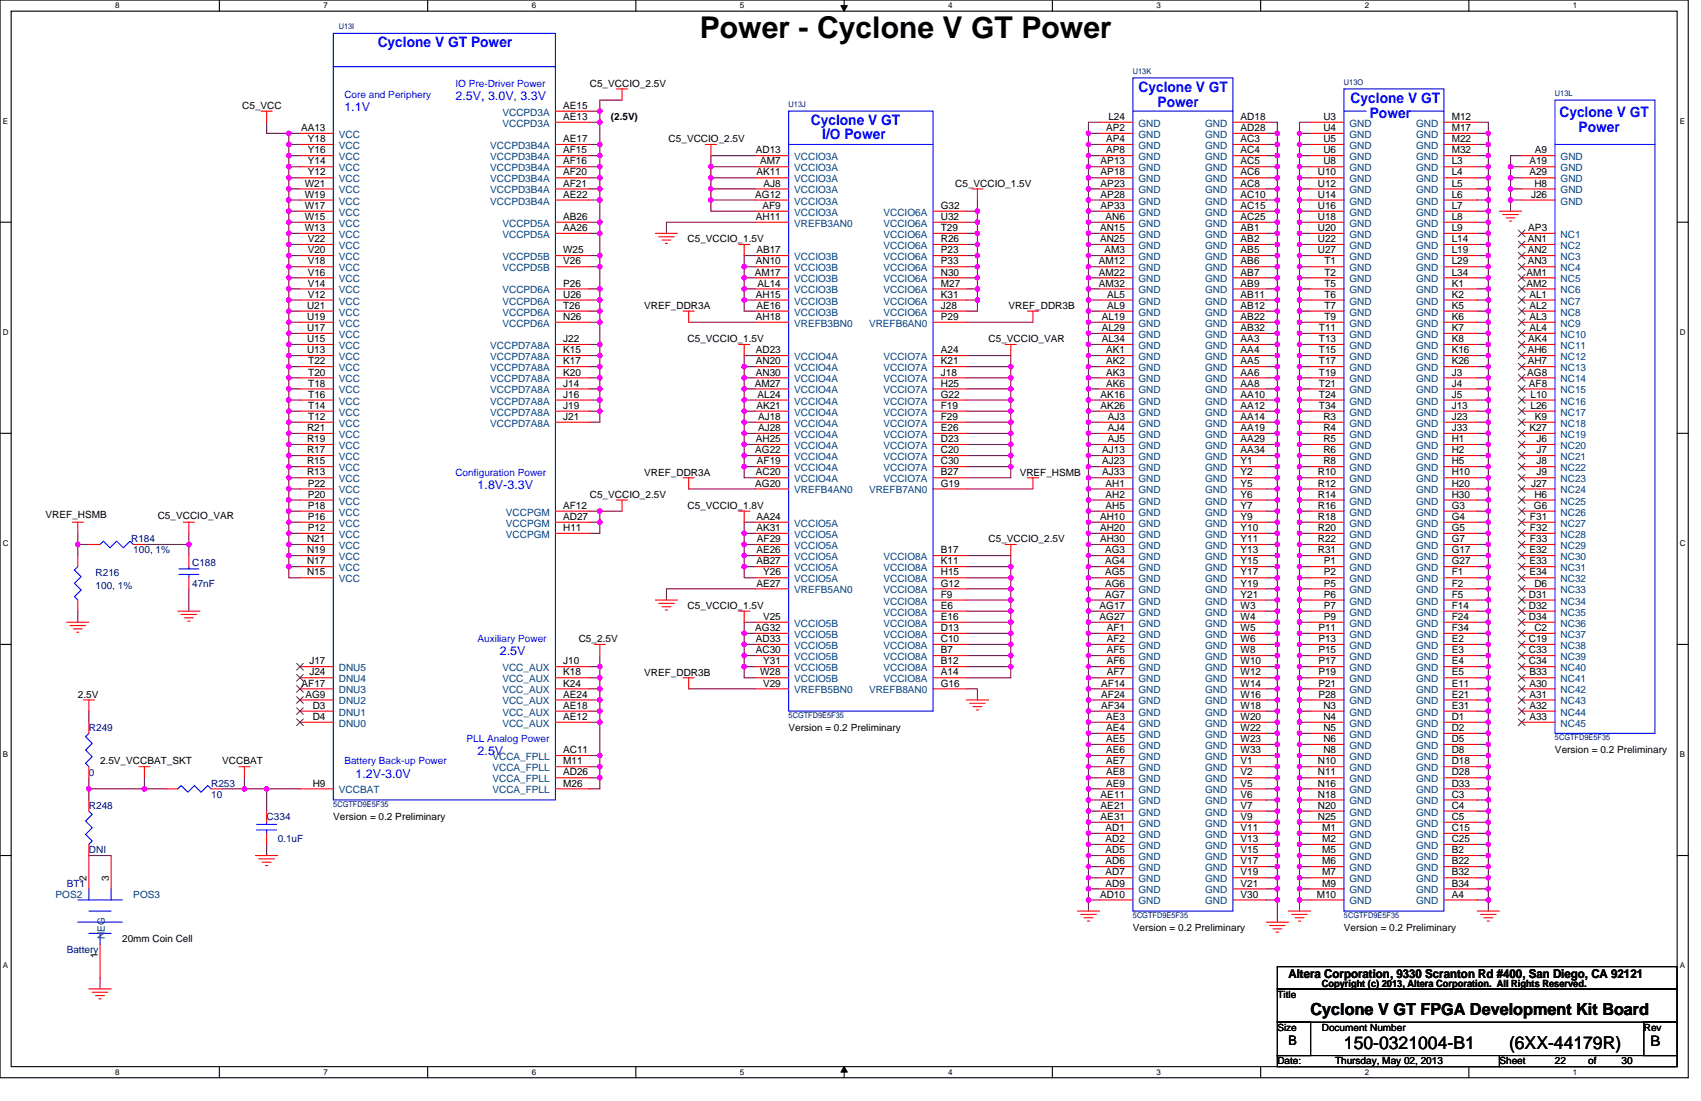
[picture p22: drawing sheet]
<svg xmlns="http://www.w3.org/2000/svg" width="432mm" height="279mm" viewBox="0 0 432 279" stroke-linecap="round" stroke-linejoin="round" font-family="sans-serif">
<defs><g id="words">
<text font-size="7.6" x="177.6" y="9.7">Power - Cyclone V GT Power</text>
<g font-size="4.5">
<text x="341.2" y="266.3">150-0321004-B1</text>
<text x="383.1" y="266.3">(6XX-44179R)</text>
</g>
<text font-size="4.2" x="332.7" y="257.7">Cyclone V GT FPGA Development Kit Board</text>
<g font-size="3.7" fill="#00f">
<text x="95.9" y="11.9">Cyclone V GT Power</text>
<text x="289" y="23.4">Cyclone V GT</text>
<text x="293.9" y="27.2">Power</text>
<text x="342.9" y="26.2">Cyclone V GT</text>
<text x="395.9" y="29.6">Cyclone V GT</text>
<text x="205.8" y="31.6">Cyclone V GT</text>
<text x="208.7" y="35.4">I/O Power</text>
<text x="347.7" y="30">Power</text>
<text x="400.7" y="33.4">Power</text>
</g>
<text font-size="3.7" x="419" y="265.5">B</text>
<text font-size="3.4" x="327.1" y="265.2">B</text>
<g font-size="3.1" fill="#00f">
<text x="87.4" y="28.2">1.1V</text>
<text x="115.6" y="25.3">2.5V, 3.0V, 3.3V</text>
<text x="121.2" y="124">1.8V-3.3V</text>
<text x="126.9" y="166.3">2.5V</text>
<text x="121.2" y="191.7">2.5V</text>
<text x="90.2" y="197.3">1.2V-3.0V</text>
</g>
<text font-size="3.1" x="327.1" y="248.2">Altera Corporation, 9330 Scranton Rd #400, San Diego, CA 92121</text>
<g font-size="2.5" fill="#00f">
<text x="115.6" y="22">IO Pre-Driver Power</text>
<text x="87.4" y="24.8">Core and Periphery</text>
<text x="115.6" y="120.7">Configuration Power</text>
<text x="121.2" y="163">Auxiliary Power</text>
<text x="118.4" y="188.3">PLL Analog Power</text>
<text x="87.4" y="194">Battery Back-up Power</text>
</g>
<g font-size="2.5">
<text x="149.7" y="22">C5_VCCIO_2.5V</text>
<text x="61.5" y="27.6">C5_VCC</text>
<text x="143" y="27.6">AE15</text>
<text x="76.4" y="33.3">AA13</text>
<text x="143" y="30.4">AE13</text>
<text x="155.1" y="30.5">(2.5V)</text>
<text x="280.8" y="33.3">AP2</text>
<text x="281.4" y="30.4">L24</text>
<text x="314.9" y="30.4">AD18</text>
<text x="314.9" y="33.3">AD28</text>
<text x="335.9" y="30.4">U3</text>
<text x="335.9" y="33.3">U4</text>
<text x="368.5" y="30.4">M12</text>
<text x="368.5" y="33.3">M17</text>
<text x="78.2" y="41.7">Y14</text>
<text x="78.2" y="38.9">Y16</text>
<text x="78.2" y="36.1">Y18</text>
<text x="143" y="36.1">AE17</text>
<text x="143" y="38.9">AF15</text>
<text x="143" y="41.7">AF16</text>
<text x="169.7" y="36.1">C5_VCCIO_2.5V</text>
<text x="191.9" y="38.9">AD13</text>
<text x="193" y="41.7">AM7</text>
<text x="279.4" y="41.7">AP13</text>
<text x="280.8" y="36.1">AP4</text>
<text x="280.8" y="38.9">AP8</text>
<text x="314.9" y="36.1">AC3</text>
<text x="314.9" y="38.9">AC4</text>
<text x="314.9" y="41.7">AC5</text>
<text x="335.9" y="36.1">U5</text>
<text x="335.9" y="38.9">U6</text>
<text x="335.9" y="41.7">U8</text>
<text x="368.5" y="36.1">M22</text>
<text x="368.5" y="38.9">M32</text>
<text x="368.5" y="41.7">L3</text>
<text x="388.2" y="41.7">A19</text>
<text x="389.7" y="38.9">A9</text>
<text x="77.3" y="47.3">W21</text>
<text x="78.2" y="44.5">Y12</text>
<text x="143" y="44.5">AF20</text>
<text x="143" y="47.3">AF21</text>
<text x="192" y="44.5">AK11</text>
<text x="193.8" y="47.3">AJ8</text>
<text x="242.5" y="47.4">C5_VCCIO_1.5V</text>
<text x="279.4" y="44.5">AP18</text>
<text x="279.4" y="47.3">AP23</text>
<text x="314.9" y="44.5">AC6</text>
<text x="314.9" y="47.3">AC8</text>
<text x="334.5" y="44.5">U10</text>
<text x="334.5" y="47.3">U12</text>
<text x="368.5" y="44.5">L4</text>
<text x="368.5" y="47.3">L5</text>
<text x="388.2" y="44.5">A29</text>
<text x="389.5" y="47.3">H8</text>
<text x="77.3" y="50.2">W19</text>
<text x="77.3" y="53">W17</text>
<text x="143" y="50.2">AE22</text>
<text x="191.7" y="50.2">AG12</text>
<text x="193.6" y="53">AF9</text>
<text x="238.8" y="53">G32</text>
<text x="279.4" y="50.2">AP28</text>
<text x="279.4" y="53">AP33</text>
<text x="314.9" y="50.2">AC10</text>
<text x="314.9" y="53">AC15</text>
<text x="334.5" y="50.2">U14</text>
<text x="334.5" y="53">U16</text>
<text x="368.5" y="50.2">L6</text>
<text x="368.5" y="53">L7</text>
<text x="388.7" y="50.2">J26</text>
<text x="77.3" y="55.8">W15</text>
<text x="77.3" y="58.6">W13</text>
<text x="143" y="58.6">AA26</text>
<text x="143" y="55.8">AB26</text>
<text x="191.9" y="55.8">AH11</text>
<text x="238.8" y="58.6">T29</text>
<text x="238.8" y="55.8">U32</text>
<text x="279.3" y="58.6">AN15</text>
<text x="280.7" y="55.8">AN6</text>
<text x="314.9" y="55.8">AC25</text>
<text x="314.9" y="58.6">AB1</text>
<text x="334.5" y="55.8">U18</text>
<text x="334.5" y="58.6">U20</text>
<text x="368.5" y="55.8">L8</text>
<text x="368.5" y="58.6">L9</text>
<text x="388" y="58.6">AP3</text>
<text x="78.1" y="64.3">V20</text>
<text x="78.1" y="61.4">V22</text>
<text x="143" y="64.3">W25</text>
<text x="174.5" y="61.5">C5_VCCIO_1.5V</text>
<text x="192" y="64.3">AB17</text>
<text x="238.8" y="64.3">P23</text>
<text x="238.8" y="61.4">R26</text>
<text x="279.3" y="61.4">AN25</text>
<text x="280.4" y="64.3">AM3</text>
<text x="314.9" y="61.4">AB2</text>
<text x="314.9" y="64.3">AB5</text>
<text x="334.5" y="61.4">U22</text>
<text x="334.5" y="64.3">U27</text>
<text x="368.5" y="61.4">L14</text>
<text x="368.5" y="64.3">L19</text>
<text x="387.8" y="61.4">AN1</text>
<text x="387.8" y="64.3">AN2</text>
<text x="78.1" y="69.9">V16</text>
<text x="78.1" y="67.1">V18</text>
<text x="143" y="67.1">V26</text>
<text x="191.6" y="69.9">AM17</text>
<text x="191.9" y="67.1">AN10</text>
<text x="238.8" y="69.9">N30</text>
<text x="238.8" y="67.1">P33</text>
<text x="279" y="67.1">AM12</text>
<text x="279" y="69.9">AM22</text>
<text x="314.9" y="67.1">AB6</text>
<text x="314.9" y="69.9">AB7</text>
<text x="336.2" y="67.1">T1</text>
<text x="336.2" y="69.9">T2</text>
<text x="368.5" y="67.1">L29</text>
<text x="368.5" y="69.9">L34</text>
<text x="387.5" y="69.9">AM1</text>
<text x="387.8" y="67.1">AN3</text>
<text x="78.1" y="72.7">V14</text>
<text x="78.1" y="75.5">V12</text>
<text x="143" y="75.5">U26</text>
<text x="143" y="72.7">P26</text>
<text x="191.9" y="75.5">AH15</text>
<text x="192.3" y="72.7">AL14</text>
<text x="238.8" y="72.7">M27</text>
<text x="238.8" y="75.5">K31</text>
<text x="279" y="72.7">AM32</text>
<text x="281.1" y="75.5">AL5</text>
<text x="314.9" y="72.7">AB9</text>
<text x="314.9" y="75.5">AB11</text>
<text x="336.2" y="72.7">T5</text>
<text x="336.2" y="75.5">T6</text>
<text x="368.5" y="72.7">K1</text>
<text x="368.5" y="75.5">K2</text>
<text x="387.5" y="72.7">AM2</text>
<text x="388.2" y="75.5">AL1</text>
<text x="78" y="81.2">U19</text>
<text x="78" y="78.4">U21</text>
<text x="143" y="81.2">N26</text>
<text x="143" y="78.4">T26</text>
<text x="163.5" y="78.4">VREF_DDR3A</text>
<text x="191.9" y="81.2">AH18</text>
<text x="192" y="78.4">AE16</text>
<text x="238.8" y="81.2">P29</text>
<text x="238.8" y="78.4">J28</text>
<text x="256" y="78.4">VREF_DDR3B</text>
<text x="279.7" y="81.2">AL19</text>
<text x="281.1" y="78.4">AL9</text>
<text x="314.9" y="78.4">AB12</text>
<text x="314.9" y="81.2">AB22</text>
<text x="336.2" y="78.4">T7</text>
<text x="336.2" y="81.2">T9</text>
<text x="368.5" y="78.4">K5</text>
<text x="368.5" y="81.2">K6</text>
<text x="388.2" y="78.4">AL2</text>
<text x="388.2" y="81.2">AL3</text>
<text x="78" y="86.8">U15</text>
<text x="78" y="84">U17</text>
<text x="78" y="89.6">U13</text>
<text x="143" y="89.6">K15</text>
<text x="143" y="86.8">J22</text>
<text x="174.5" y="86.8">C5_VCCIO_1.5V</text>
<text x="191.9" y="89.6">AD23</text>
<text x="238.8" y="89.6">A24</text>
<text x="251" y="86.8">C5_VCCIO_VAR</text>
<text x="279.7" y="84">AL29</text>
<text x="279.7" y="86.8">AL34</text>
<text x="280.8" y="89.6">AK1</text>
<text x="314.9" y="84">AB32</text>
<text x="314.9" y="86.8">AA3</text>
<text x="314.9" y="89.6">AA4</text>
<text x="334.8" y="84">T11</text>
<text x="334.8" y="86.8">T13</text>
<text x="334.8" y="89.6">T15</text>
<text x="368.5" y="84">K7</text>
<text x="368.5" y="86.8">K8</text>
<text x="368.5" y="89.6">K16</text>
<text x="387.8" y="89.6">AH6</text>
<text x="388" y="86.8">AK4</text>
<text x="388.2" y="84">AL4</text>
<text x="78.3" y="92.5">T22</text>
<text x="78.3" y="95.3">T20</text>
<text x="143" y="95.3">K20</text>
<text x="143" y="92.5">K17</text>
<text x="191.9" y="95.3">AN30</text>
<text x="191.9" y="92.5">AN20</text>
<text x="238.8" y="92.5">K21</text>
<text x="238.8" y="95.3">J18</text>
<text x="280.8" y="92.5">AK2</text>
<text x="280.8" y="95.3">AK3</text>
<text x="314.9" y="92.5">AA5</text>
<text x="314.9" y="95.3">AA6</text>
<text x="334.8" y="92.5">T17</text>
<text x="334.8" y="95.3">T19</text>
<text x="368.5" y="92.5">K26</text>
<text x="368.5" y="95.3">J3</text>
<text x="387.7" y="95.3">AG8</text>
<text x="387.8" y="92.5">AH7</text>
<text x="78.3" y="98.1">T18</text>
<text x="78.3" y="100.9">T16</text>
<text x="143" y="100.9">J16</text>
<text x="143" y="98.1">J14</text>
<text x="191.6" y="98.1">AM27</text>
<text x="192.3" y="100.9">AL24</text>
<text x="238.8" y="100.9">G22</text>
<text x="238.8" y="98.1">H25</text>
<text x="279.4" y="100.9">AK16</text>
<text x="280.8" y="98.1">AK6</text>
<text x="314.9" y="98.1">AA8</text>
<text x="314.9" y="100.9">AA10</text>
<text x="334.8" y="98.1">T21</text>
<text x="334.8" y="100.9">T24</text>
<text x="368.5" y="98.1">J4</text>
<text x="368.5" y="100.9">J5</text>
<text x="388.1" y="98.1">AF8</text>
<text x="388.5" y="100.9">L10</text>
<text x="78.3" y="106.6">T12</text>
<text x="78.3" y="103.7">T14</text>
<text x="143" y="103.7">J19</text>
<text x="143" y="106.6">J21</text>
<text x="192" y="103.7">AK21</text>
<text x="192.4" y="106.6">AJ18</text>
<text x="238.8" y="106.6">F29</text>
<text x="238.8" y="103.7">F19</text>
<text x="279.4" y="103.7">AK26</text>
<text x="281.2" y="106.6">AJ3</text>
<text x="314.9" y="103.7">AA12</text>
<text x="314.9" y="106.6">AA14</text>
<text x="334.8" y="103.7">T34</text>
<text x="335.9" y="106.6">R3</text>
<text x="368.5" y="103.7">J13</text>
<text x="368.5" y="106.6">J23</text>
<text x="388.5" y="103.7">L26</text>
<text x="389.7" y="106.6">K9</text>
<text x="78" y="112.2">R19</text>
<text x="78" y="109.4">R21</text>
<text x="191.9" y="112.2">AH25</text>
<text x="192.4" y="109.4">AJ28</text>
<text x="238.8" y="109.4">E26</text>
<text x="238.8" y="112.2">D23</text>
<text x="281.2" y="112.2">AJ5</text>
<text x="281.2" y="109.4">AJ4</text>
<text x="314.9" y="109.4">AA19</text>
<text x="314.9" y="112.2">AA29</text>
<text x="335.9" y="112.2">R5</text>
<text x="335.9" y="109.4">R4</text>
<text x="368.5" y="109.4">J33</text>
<text x="368.5" y="112.2">H1</text>
<text x="388.2" y="109.4">K27</text>
<text x="390.1" y="112.2">J6</text>
<text x="78" y="117.8">R15</text>
<text x="78" y="115">R17</text>
<text x="191.7" y="115">AG22</text>
<text x="192.2" y="117.8">AF19</text>
<text x="238.8" y="117.8">C30</text>
<text x="238.8" y="115">C20</text>
<text x="279.8" y="117.8">AJ23</text>
<text x="279.8" y="115">AJ13</text>
<text x="314.9" y="115">AA34</text>
<text x="314.9" y="117.8">Y1</text>
<text x="335.9" y="117.8">R8</text>
<text x="335.9" y="115">R6</text>
<text x="368.5" y="115">H2</text>
<text x="368.5" y="117.8">H5</text>
<text x="390.1" y="115">J7</text>
<text x="390.1" y="117.8">J8</text>
<text x="78" y="120.7">R13</text>
<text x="78.1" y="123.5">P22</text>
<text x="163.5" y="120.7">VREF_DDR3A</text>
<text x="191.7" y="123.5">AG20</text>
<text x="191.9" y="120.7">AC20</text>
<text x="238.8" y="123.5">G19</text>
<text x="238.8" y="120.7">B27</text>
<text x="258.8" y="120.7">VREF_HSMB</text>
<text x="279.8" y="120.7">AJ33</text>
<text x="280.7" y="123.5">AH1</text>
<text x="314.9" y="120.7">Y2</text>
<text x="314.9" y="123.5">Y5</text>
<text x="334.5" y="123.5">R12</text>
<text x="334.5" y="120.7">R10</text>
<text x="368.5" y="120.7">H10</text>
<text x="368.5" y="123.5">H20</text>
<text x="388.7" y="123.5">J27</text>
<text x="390.1" y="120.7">J9</text>
<text x="11.6" y="131.4">VREF_HSMB</text>
<text x="40" y="131.7">C5_VCCIO_VAR</text>
<text x="78.1" y="131.9">P16</text>
<text x="78.1" y="129.1">P18</text>
<text x="78.1" y="126.3">P20</text>
<text x="143" y="129.1">AF12</text>
<text x="143" y="131.9">AD27</text>
<text x="149.7" y="126.3">C5_VCCIO_2.5V</text>
<text x="174.5" y="129.1">C5_VCCIO_1.8V</text>
<text x="192" y="131.9">AA24</text>
<text x="279.3" y="131.9">AH10</text>
<text x="280.7" y="129.1">AH5</text>
<text x="280.7" y="126.3">AH2</text>
<text x="314.9" y="126.3">Y6</text>
<text x="314.9" y="129.1">Y7</text>
<text x="314.9" y="131.9">Y9</text>
<text x="334.5" y="129.1">R16</text>
<text x="334.5" y="126.3">R14</text>
<text x="334.5" y="131.9">R18</text>
<text x="368.5" y="126.3">H30</text>
<text x="368.5" y="129.1">G3</text>
<text x="368.5" y="131.9">G4</text>
<text x="388.4" y="131.9">F31</text>
<text x="389.4" y="129.1">G6</text>
<text x="389.5" y="126.3">H6</text>
<text x="78" y="137.6">N21</text>
<text x="78.1" y="134.7">P12</text>
<text x="143" y="134.7">H11</text>
<text x="192" y="134.7">AK31</text>
<text x="192.2" y="137.6">AF29</text>
<text x="251" y="137.6">C5_VCCIO_2.5V</text>
<text x="279.3" y="134.7">AH20</text>
<text x="279.3" y="137.6">AH30</text>
<text x="314.9" y="137.6">Y11</text>
<text x="314.9" y="134.7">Y10</text>
<text x="334.5" y="134.7">R20</text>
<text x="334.5" y="137.6">R22</text>
<text x="368.5" y="137.6">G7</text>
<text x="368.5" y="134.7">G5</text>
<text x="388.4" y="134.7">F32</text>
<text x="388.4" y="137.6">F33</text>
<text x="78" y="140.4">N19</text>
<text x="78" y="143.2">N17</text>
<text x="192" y="140.4">AE26</text>
<text x="192" y="143.2">AB27</text>
<text x="238.8" y="140.4">B17</text>
<text x="238.8" y="143.2">K11</text>
<text x="280.5" y="140.4">AG3</text>
<text x="280.5" y="143.2">AG4</text>
<text x="314.9" y="143.2">Y15</text>
<text x="314.9" y="140.4">Y13</text>
<text x="334.5" y="140.4">R31</text>
<text x="336.1" y="143.2">P1</text>
<text x="368.5" y="143.2">G27</text>
<text x="368.5" y="140.4">G17</text>
<text x="388.2" y="140.4">E32</text>
<text x="388.2" y="143.2">E33</text>
<text x="78" y="146">N15</text>
<text x="192" y="148.8">AE27</text>
<text x="193.8" y="146">Y26</text>
<text x="238.8" y="148.8">G12</text>
<text x="238.8" y="146">H15</text>
<text x="280.5" y="146">AG5</text>
<text x="280.5" y="148.8">AG6</text>
<text x="314.9" y="148.8">Y19</text>
<text x="314.9" y="146">Y17</text>
<text x="336.1" y="146">P2</text>
<text x="336.1" y="148.8">P5</text>
<text x="368.5" y="148.8">F2</text>
<text x="368.5" y="146">F1</text>
<text x="388.2" y="146">E34</text>
<text x="389.5" y="148.8">D6</text>
<text x="174.5" y="154.5">C5_VCCIO_1.5V</text>
<text x="238.8" y="154.5">E6</text>
<text x="238.8" y="151.7">F9</text>
<text x="279.1" y="154.5">AG17</text>
<text x="280.5" y="151.7">AG7</text>
<text x="314.9" y="151.7">Y21</text>
<text x="314.9" y="154.5">W3</text>
<text x="336.1" y="151.7">P6</text>
<text x="336.1" y="154.5">P7</text>
<text x="368.5" y="151.7">F5</text>
<text x="368.5" y="154.5">F14</text>
<text x="388.1" y="151.7">D31</text>
<text x="388.1" y="154.5">D32</text>
<text x="191.7" y="160.1">AG32</text>
<text x="193.7" y="157.3">V25</text>
<text x="238.8" y="157.3">E16</text>
<text x="238.8" y="160.1">D13</text>
<text x="279.1" y="157.3">AG27</text>
<text x="281" y="160.1">AF1</text>
<text x="314.9" y="157.3">W4</text>
<text x="314.9" y="160.1">W5</text>
<text x="334.7" y="160.1">P11</text>
<text x="336.1" y="157.3">P9</text>
<text x="368.5" y="157.3">F24</text>
<text x="368.5" y="160.1">F34</text>
<text x="388.1" y="157.3">D34</text>
<text x="389.5" y="160.1">C2</text>
<text x="146.9" y="163">C5_2.5V</text>
<text x="191.9" y="165.8">AC30</text>
<text x="191.9" y="162.9">AD33</text>
<text x="238.8" y="162.9">C10</text>
<text x="238.8" y="165.8">B7</text>
<text x="281" y="162.9">AF2</text>
<text x="281" y="165.8">AF5</text>
<text x="314.9" y="162.9">W6</text>
<text x="314.9" y="165.8">W8</text>
<text x="334.7" y="162.9">P13</text>
<text x="334.7" y="165.8">P15</text>
<text x="368.5" y="162.9">E2</text>
<text x="368.5" y="165.8">E3</text>
<text x="388.1" y="162.9">C19</text>
<text x="388.1" y="165.8">C33</text>
<text x="78.5" y="171.4">J24</text>
<text x="78.5" y="168.6">J17</text>
<text x="143" y="168.6">J10</text>
<text x="143" y="171.4">K18</text>
<text x="163.5" y="171.4">VREF_DDR3B</text>
<text x="192.9" y="171.4">W28</text>
<text x="193.8" y="168.6">Y31</text>
<text x="238.8" y="171.4">A14</text>
<text x="238.8" y="168.6">B12</text>
<text x="281" y="168.6">AF6</text>
<text x="281" y="171.4">AF7</text>
<text x="314.9" y="168.6">W10</text>
<text x="314.9" y="171.4">W12</text>
<text x="334.7" y="168.6">P17</text>
<text x="334.7" y="171.4">P19</text>
<text x="368.5" y="168.6">E4</text>
<text x="368.5" y="171.4">E5</text>
<text x="388.1" y="168.6">C34</text>
<text x="388.2" y="171.4">B33</text>
<text x="19.7" y="177.1">2.5V</text>
<text x="76.6" y="174.2">AF17</text>
<text x="77.6" y="177">AG9</text>
<text x="79.4" y="179.9">D3</text>
<text x="143" y="174.2">K24</text>
<text x="143" y="177">AE24</text>
<text x="143" y="179.9">AE18</text>
<text x="193.7" y="174.2">V29</text>
<text x="238.8" y="174.2">G16</text>
<text x="279.5" y="177">AF24</text>
<text x="279.5" y="174.2">AF14</text>
<text x="279.5" y="179.9">AF34</text>
<text x="314.9" y="174.2">W14</text>
<text x="314.9" y="177">W16</text>
<text x="314.9" y="179.9">W18</text>
<text x="334.7" y="177">P28</text>
<text x="334.7" y="174.2">P21</text>
<text x="335.9" y="179.9">N3</text>
<text x="368.5" y="174.2">E11</text>
<text x="368.5" y="177">E21</text>
<text x="368.5" y="179.9">E31</text>
<text x="388.2" y="174.2">A30</text>
<text x="388.2" y="177">A31</text>
<text x="388.2" y="179.9">A32</text>
<text x="79.4" y="182.7">D4</text>
<text x="143" y="182.7">AE12</text>
<text x="200.2" y="185.5">Version = 0.2 Preliminary</text>
<text x="280.8" y="182.7">AE3</text>
<text x="280.8" y="185.5">AE4</text>
<text x="314.9" y="185.5">W22</text>
<text x="314.9" y="182.7">W20</text>
<text x="335.9" y="182.7">N4</text>
<text x="335.9" y="185.5">N5</text>
<text x="368.5" y="185.5">D2</text>
<text x="368.5" y="182.7">D1</text>
<text x="388.2" y="182.7">A33</text>
<text x="143" y="191.1">AC11</text>
<text x="280.8" y="188.3">AE5</text>
<text x="280.8" y="191.1">AE6</text>
<text x="314.9" y="191.1">W33</text>
<text x="314.9" y="188.3">W23</text>
<text x="335.9" y="188.3">N6</text>
<text x="335.9" y="191.1">N8</text>
<text x="368.5" y="191.1">D8</text>
<text x="368.5" y="188.3">D5</text>
<text x="394.7" y="191.2">Version = 0.2 Preliminary</text>
<text x="25.4" y="194">2.5V_VCCBAT_SKT</text>
<text x="56.4" y="194">VCCBAT</text>
<text x="143" y="194">M11</text>
<text x="143" y="196.8">AD26</text>
<text x="280.8" y="194">AE7</text>
<text x="280.8" y="196.8">AE8</text>
<text x="314.9" y="196.8">V2</text>
<text x="314.9" y="194">V1</text>
<text x="334.5" y="194">N10</text>
<text x="334.5" y="196.8">N11</text>
<text x="368.5" y="196.8">D28</text>
<text x="368.5" y="194">D18</text>
<text x="79.4" y="199.6">H9</text>
<text x="143" y="199.6">M26</text>
<text x="279.4" y="202.4">AE11</text>
<text x="280.8" y="199.6">AE9</text>
<text x="314.9" y="202.4">V6</text>
<text x="314.9" y="199.6">V5</text>
<text x="334.5" y="199.6">N16</text>
<text x="334.5" y="202.4">N18</text>
<text x="368.5" y="202.4">C3</text>
<text x="368.5" y="199.6">D33</text>
<text x="84.6" y="208.1">Version = 0.2 Preliminary</text>
<text x="279.4" y="205.2">AE21</text>
<text x="279.4" y="208.1">AE31</text>
<text x="314.9" y="205.2">V7</text>
<text x="314.9" y="208.1">V9</text>
<text x="334.5" y="205.2">N20</text>
<text x="334.5" y="208.1">N25</text>
<text x="368.5" y="205.2">C4</text>
<text x="368.5" y="208.1">C5</text>
<text x="280.7" y="210.9">AD1</text>
<text x="280.7" y="213.7">AD2</text>
<text x="314.9" y="210.9">V11</text>
<text x="314.9" y="213.7">V13</text>
<text x="335.7" y="210.9">M1</text>
<text x="335.7" y="213.7">M2</text>
<text x="368.5" y="210.9">C15</text>
<text x="368.5" y="213.7">C25</text>
<text x="280.7" y="219.3">AD6</text>
<text x="280.7" y="216.5">AD5</text>
<text x="314.9" y="216.5">V15</text>
<text x="314.9" y="219.3">V17</text>
<text x="335.7" y="219.3">M6</text>
<text x="335.7" y="216.5">M5</text>
<text x="368.5" y="216.5">B2</text>
<text x="368.5" y="219.3">B22</text>
<text x="22" y="223.6" transform="rotate(-90 22 223.6)">2</text>
<text x="27.6" y="223.6" transform="rotate(-90 27.6 223.6)">3</text>
<text x="279.3" y="227.8">AD10</text>
<text x="280.7" y="225">AD9</text>
<text x="280.7" y="222.2">AD7</text>
<text x="314.9" y="222.2">V19</text>
<text x="314.9" y="225">V21</text>
<text x="314.9" y="227.8">V30</text>
<text x="334.2" y="227.8">M10</text>
<text x="335.7" y="225">M9</text>
<text x="335.7" y="222.2">M7</text>
<text x="368.5" y="222.2">B32</text>
<text x="368.5" y="225">B34</text>
<text x="368.5" y="227.8">A4</text>
<text x="31" y="239.1">20mm Coin Cell</text>
<text x="287.6" y="236.3">Version = 0.2 Preliminary</text>
<text x="341.2" y="236.3">Version = 0.2 Preliminary</text>
<text x="24.8" y="243.1" transform="rotate(-90 24.8 243.1)">1</text>
<text x="335.5" y="250.4">Copyright (c) 2013, Altera Corporation. All Rights Reserved.</text>
<text x="324.3" y="253.2">Title</text>
<text x="324.3" y="261.6">Size</text>
<text x="335.5" y="261.6">Document Number</text>
<text x="417.3" y="261.6">Rev</text>
<text x="324.3" y="270.1">Date:</text>
<text x="338.9" y="270.1">Thursday, May 02, 2013</text>
<text x="380.6" y="270.1">Sheet</text>
<text x="394.7" y="270.1">22</text>
<text x="403.2" y="270.1">of</text>
<text x="411.6" y="270.1">30</text>
</g>
<g font-size="2.5" fill="#004080">
<text x="127.6" y="29.4">VCCPD3A</text>
<text x="86" y="35">VCC</text>
<text x="127.6" y="32.2">VCCPD3A</text>
<text x="289" y="32.2">GND</text>
<text x="289" y="35">GND</text>
<text x="305.9" y="32.2">GND</text>
<text x="305.9" y="35">GND</text>
<text x="342.6" y="32.2">GND</text>
<text x="342.6" y="35">GND</text>
<text x="359.5" y="32.2">GND</text>
<text x="359.5" y="35">GND</text>
<text x="86" y="40.6">VCC</text>
<text x="86" y="37.8">VCC</text>
<text x="124.4" y="37.8">VCCPD3B4A</text>
<text x="124.4" y="40.6">VCCPD3B4A</text>
<text x="201.6" y="40.6">VCCIO3A</text>
<text x="289" y="37.8">GND</text>
<text x="289" y="40.6">GND</text>
<text x="305.9" y="37.8">GND</text>
<text x="305.9" y="40.6">GND</text>
<text x="342.6" y="37.8">GND</text>
<text x="342.6" y="40.6">GND</text>
<text x="359.5" y="37.8">GND</text>
<text x="359.5" y="40.6">GND</text>
<text x="396.2" y="40.6">GND</text>
<text x="86" y="46.3">VCC</text>
<text x="86" y="43.5">VCC</text>
<text x="124.4" y="43.5">VCCPD3B4A</text>
<text x="124.4" y="46.3">VCCPD3B4A</text>
<text x="201.6" y="43.5">VCCIO3A</text>
<text x="201.6" y="46.3">VCCIO3A</text>
<text x="289" y="43.5">GND</text>
<text x="289" y="46.3">GND</text>
<text x="305.9" y="43.5">GND</text>
<text x="305.9" y="46.3">GND</text>
<text x="342.6" y="43.5">GND</text>
<text x="342.6" y="46.3">GND</text>
<text x="359.5" y="43.5">GND</text>
<text x="359.5" y="46.3">GND</text>
<text x="396.2" y="43.5">GND</text>
<text x="396.2" y="46.3">GND</text>
<text x="86" y="49.1">VCC</text>
<text x="86" y="51.9">VCC</text>
<text x="124.4" y="49.1">VCCPD3B4A</text>
<text x="124.4" y="51.9">VCCPD3B4A</text>
<text x="201.6" y="49.1">VCCIO3A</text>
<text x="201.6" y="51.9">VCCIO3A</text>
<text x="289" y="49.1">GND</text>
<text x="289" y="51.9">GND</text>
<text x="305.9" y="49.1">GND</text>
<text x="305.9" y="51.9">GND</text>
<text x="342.6" y="49.1">GND</text>
<text x="342.6" y="51.9">GND</text>
<text x="359.5" y="49.1">GND</text>
<text x="359.5" y="51.9">GND</text>
<text x="396.2" y="49.1">GND</text>
<text x="396.2" y="51.9">GND</text>
<text x="86" y="54.7">VCC</text>
<text x="86" y="57.6">VCC</text>
<text x="127.6" y="57.6">VCCPD5A</text>
<text x="201.6" y="57.6">VREFB3AN0</text>
<text x="201.6" y="54.7">VCCIO3A</text>
<text x="224.3" y="57.6">VCCIO6A</text>
<text x="224.3" y="54.7">VCCIO6A</text>
<text x="289" y="54.7">GND</text>
<text x="289" y="57.6">GND</text>
<text x="305.9" y="54.7">GND</text>
<text x="305.9" y="57.6">GND</text>
<text x="342.6" y="54.7">GND</text>
<text x="342.6" y="57.6">GND</text>
<text x="359.5" y="54.7">GND</text>
<text x="359.5" y="57.6">GND</text>
<text x="86" y="60.4">VCC</text>
<text x="86" y="66">VCC</text>
<text x="86" y="63.2">VCC</text>
<text x="127.6" y="60.4">VCCPD5A</text>
<text x="127.6" y="66">VCCPD5B</text>
<text x="201.6" y="66">VCCIO3B</text>
<text x="224.3" y="66">VCCIO6A</text>
<text x="224.3" y="60.4">VCCIO6A</text>
<text x="224.3" y="63.2">VCCIO6A</text>
<text x="289" y="60.4">GND</text>
<text x="289" y="63.2">GND</text>
<text x="289" y="66">GND</text>
<text x="305.9" y="60.4">GND</text>
<text x="305.9" y="63.2">GND</text>
<text x="305.9" y="66">GND</text>
<text x="342.6" y="60.4">GND</text>
<text x="342.6" y="63.2">GND</text>
<text x="342.6" y="66">GND</text>
<text x="359.5" y="60.4">GND</text>
<text x="359.5" y="63.2">GND</text>
<text x="359.5" y="66">GND</text>
<text x="396.2" y="60.4">NC1</text>
<text x="396.2" y="63.2">NC2</text>
<text x="396.2" y="66">NC3</text>
<text x="86" y="71.6">VCC</text>
<text x="86" y="68.8">VCC</text>
<text x="127.6" y="68.8">VCCPD5B</text>
<text x="201.6" y="68.8">VCCIO3B</text>
<text x="201.6" y="71.6">VCCIO3B</text>
<text x="224.3" y="71.6">VCCIO6A</text>
<text x="224.3" y="68.8">VCCIO6A</text>
<text x="289" y="68.8">GND</text>
<text x="289" y="71.6">GND</text>
<text x="305.9" y="68.8">GND</text>
<text x="305.9" y="71.6">GND</text>
<text x="342.6" y="68.8">GND</text>
<text x="342.6" y="71.6">GND</text>
<text x="359.5" y="68.8">GND</text>
<text x="359.5" y="71.6">GND</text>
<text x="396.2" y="68.8">NC4</text>
<text x="396.2" y="71.6">NC5</text>
<text x="86" y="74.5">VCC</text>
<text x="86" y="77.3">VCC</text>
<text x="127.6" y="77.3">VCCPD6A</text>
<text x="127.6" y="74.5">VCCPD6A</text>
<text x="201.6" y="77.3">VCCIO3B</text>
<text x="201.6" y="74.5">VCCIO3B</text>
<text x="224.3" y="74.5">VCCIO6A</text>
<text x="224.3" y="77.3">VCCIO6A</text>
<text x="289" y="74.5">GND</text>
<text x="289" y="77.3">GND</text>
<text x="305.9" y="74.5">GND</text>
<text x="305.9" y="77.3">GND</text>
<text x="342.6" y="74.5">GND</text>
<text x="342.6" y="77.3">GND</text>
<text x="359.5" y="74.5">GND</text>
<text x="359.5" y="77.3">GND</text>
<text x="396.2" y="74.5">NC6</text>
<text x="396.2" y="77.3">NC7</text>
<text x="86" y="82.9">VCC</text>
<text x="86" y="80.1">VCC</text>
<text x="127.6" y="82.9">VCCPD6A</text>
<text x="127.6" y="80.1">VCCPD6A</text>
<text x="201.6" y="80.1">VCCIO3B</text>
<text x="201.6" y="82.9">VREFB3BN0</text>
<text x="220.6" y="82.9">VREFB6AN0</text>
<text x="224.3" y="80.1">VCCIO6A</text>
<text x="289" y="80.1">GND</text>
<text x="289" y="82.9">GND</text>
<text x="305.9" y="80.1">GND</text>
<text x="305.9" y="82.9">GND</text>
<text x="342.6" y="80.1">GND</text>
<text x="342.6" y="82.9">GND</text>
<text x="359.5" y="80.1">GND</text>
<text x="359.5" y="82.9">GND</text>
<text x="396.2" y="80.1">NC8</text>
<text x="396.2" y="82.9">NC9</text>
<text x="86" y="88.6">VCC</text>
<text x="86" y="85.7">VCC</text>
<text x="124.4" y="88.6">VCCPD7A8A</text>
<text x="289" y="85.7">GND</text>
<text x="289" y="88.6">GND</text>
<text x="305.9" y="85.7">GND</text>
<text x="305.9" y="88.6">GND</text>
<text x="342.6" y="85.7">GND</text>
<text x="342.6" y="88.6">GND</text>
<text x="359.5" y="85.7">GND</text>
<text x="359.5" y="88.6">GND</text>
<text x="396.2" y="85.7">NC10</text>
<text x="396.2" y="88.6">NC11</text>
<text x="86" y="94.2">VCC</text>
<text x="86" y="91.4">VCC</text>
<text x="124.4" y="94.2">VCCPD7A8A</text>
<text x="124.4" y="91.4">VCCPD7A8A</text>
<text x="201.6" y="94.2">VCCIO4A</text>
<text x="201.6" y="91.4">VCCIO4A</text>
<text x="224.3" y="94.2">VCCIO7A</text>
<text x="224.3" y="91.4">VCCIO7A</text>
<text x="289" y="91.4">GND</text>
<text x="289" y="94.2">GND</text>
<text x="305.9" y="91.4">GND</text>
<text x="305.9" y="94.2">GND</text>
<text x="342.6" y="91.4">GND</text>
<text x="342.6" y="94.2">GND</text>
<text x="359.5" y="91.4">GND</text>
<text x="359.5" y="94.2">GND</text>
<text x="396.2" y="91.4">NC12</text>
<text x="396.2" y="94.2">NC13</text>
<text x="86" y="99.8">VCC</text>
<text x="86" y="97">VCC</text>
<text x="124.4" y="99.8">VCCPD7A8A</text>
<text x="124.4" y="97">VCCPD7A8A</text>
<text x="201.6" y="97">VCCIO4A</text>
<text x="201.6" y="99.8">VCCIO4A</text>
<text x="224.3" y="99.8">VCCIO7A</text>
<text x="224.3" y="97">VCCIO7A</text>
<text x="289" y="97">GND</text>
<text x="289" y="99.8">GND</text>
<text x="305.9" y="97">GND</text>
<text x="305.9" y="99.8">GND</text>
<text x="342.6" y="97">GND</text>
<text x="342.6" y="99.8">GND</text>
<text x="359.5" y="97">GND</text>
<text x="359.5" y="99.8">GND</text>
<text x="396.2" y="97">NC14</text>
<text x="396.2" y="99.8">NC15</text>
<text x="86" y="102.7">VCC</text>
<text x="86" y="105.5">VCC</text>
<text x="124.4" y="102.7">VCCPD7A8A</text>
<text x="124.4" y="105.5">VCCPD7A8A</text>
<text x="201.6" y="105.5">VCCIO4A</text>
<text x="201.6" y="102.7">VCCIO4A</text>
<text x="224.3" y="102.7">VCCIO7A</text>
<text x="224.3" y="105.5">VCCIO7A</text>
<text x="289" y="102.7">GND</text>
<text x="289" y="105.5">GND</text>
<text x="305.9" y="102.7">GND</text>
<text x="305.9" y="105.5">GND</text>
<text x="342.6" y="102.7">GND</text>
<text x="342.6" y="105.5">GND</text>
<text x="359.5" y="102.7">GND</text>
<text x="359.5" y="105.5">GND</text>
<text x="396.2" y="102.7">NC16</text>
<text x="396.2" y="105.5">NC17</text>
<text x="86" y="113.9">VCC</text>
<text x="86" y="108.3">VCC</text>
<text x="86" y="111.1">VCC</text>
<text x="124.4" y="108.3">VCCPD7A8A</text>
<text x="201.6" y="113.9">VCCIO4A</text>
<text x="201.6" y="111.1">VCCIO4A</text>
<text x="201.6" y="108.3">VCCIO4A</text>
<text x="224.3" y="111.1">VCCIO7A</text>
<text x="224.3" y="108.3">VCCIO7A</text>
<text x="224.3" y="113.9">VCCIO7A</text>
<text x="289" y="113.9">GND</text>
<text x="289" y="111.1">GND</text>
<text x="289" y="108.3">GND</text>
<text x="305.9" y="108.3">GND</text>
<text x="305.9" y="111.1">GND</text>
<text x="305.9" y="113.9">GND</text>
<text x="342.6" y="113.9">GND</text>
<text x="342.6" y="111.1">GND</text>
<text x="342.6" y="108.3">GND</text>
<text x="359.5" y="108.3">GND</text>
<text x="359.5" y="111.1">GND</text>
<text x="359.5" y="113.9">GND</text>
<text x="396.2" y="108.3">NC18</text>
<text x="396.2" y="111.1">NC19</text>
<text x="396.2" y="113.9">NC20</text>
<text x="86" y="119.6">VCC</text>
<text x="86" y="116.8">VCC</text>
<text x="201.6" y="116.8">VCCIO4A</text>
<text x="201.6" y="119.6">VCCIO4A</text>
<text x="224.3" y="119.6">VCCIO7A</text>
<text x="224.3" y="116.8">VCCIO7A</text>
<text x="289" y="119.6">GND</text>
<text x="289" y="116.8">GND</text>
<text x="305.9" y="116.8">GND</text>
<text x="305.9" y="119.6">GND</text>
<text x="342.6" y="119.6">GND</text>
<text x="342.6" y="116.8">GND</text>
<text x="359.5" y="116.8">GND</text>
<text x="359.5" y="119.6">GND</text>
<text x="396.2" y="116.8">NC21</text>
<text x="396.2" y="119.6">NC22</text>
<text x="86" y="125.2">VCC</text>
<text x="86" y="122.4">VCC</text>
<text x="201.6" y="125.2">VREFB4AN0</text>
<text x="201.6" y="122.4">VCCIO4A</text>
<text x="220.6" y="125.2">VREFB7AN0</text>
<text x="224.3" y="122.4">VCCIO7A</text>
<text x="289" y="125.2">GND</text>
<text x="289" y="122.4">GND</text>
<text x="305.9" y="122.4">GND</text>
<text x="305.9" y="125.2">GND</text>
<text x="342.6" y="125.2">GND</text>
<text x="342.6" y="122.4">GND</text>
<text x="359.5" y="122.4">GND</text>
<text x="359.5" y="125.2">GND</text>
<text x="396.2" y="122.4">NC23</text>
<text x="396.2" y="125.2">NC24</text>
<text x="86" y="130.9">VCC</text>
<text x="86" y="128">VCC</text>
<text x="128.4" y="130.9">VCCPGM</text>
<text x="289" y="130.9">GND</text>
<text x="289" y="128">GND</text>
<text x="305.9" y="128">GND</text>
<text x="305.9" y="130.9">GND</text>
<text x="342.6" y="130.9">GND</text>
<text x="342.6" y="128">GND</text>
<text x="359.5" y="128">GND</text>
<text x="359.5" y="130.9">GND</text>
<text x="396.2" y="128">NC25</text>
<text x="396.2" y="130.9">NC26</text>
<text x="86" y="133.7">VCC</text>
<text x="86" y="136.5">VCC</text>
<text x="128.4" y="133.7">VCCPGM</text>
<text x="128.4" y="136.5">VCCPGM</text>
<text x="201.6" y="136.5">VCCIO5A</text>
<text x="201.6" y="133.7">VCCIO5A</text>
<text x="289" y="133.7">GND</text>
<text x="289" y="136.5">GND</text>
<text x="305.9" y="136.5">GND</text>
<text x="305.9" y="133.7">GND</text>
<text x="342.6" y="133.7">GND</text>
<text x="342.6" y="136.5">GND</text>
<text x="359.5" y="136.5">GND</text>
<text x="359.5" y="133.7">GND</text>
<text x="396.2" y="133.7">NC27</text>
<text x="396.2" y="136.5">NC28</text>
<text x="86" y="142.1">VCC</text>
<text x="86" y="139.3">VCC</text>
<text x="201.6" y="139.3">VCCIO5A</text>
<text x="201.6" y="142.1">VCCIO5A</text>
<text x="224.3" y="142.1">VCCIO8A</text>
<text x="289" y="139.3">GND</text>
<text x="289" y="142.1">GND</text>
<text x="305.9" y="142.1">GND</text>
<text x="305.9" y="139.3">GND</text>
<text x="342.6" y="139.3">GND</text>
<text x="342.6" y="142.1">GND</text>
<text x="359.5" y="142.1">GND</text>
<text x="359.5" y="139.3">GND</text>
<text x="396.2" y="139.3">NC29</text>
<text x="396.2" y="142.1">NC30</text>
<text x="86" y="147.8">VCC</text>
<text x="86" y="144.9">VCC</text>
<text x="201.6" y="147.8">VCCIO5A</text>
<text x="201.6" y="144.9">VCCIO5A</text>
<text x="224.3" y="144.9">VCCIO8A</text>
<text x="224.3" y="147.8">VCCIO8A</text>
<text x="289" y="144.9">GND</text>
<text x="289" y="147.8">GND</text>
<text x="305.9" y="147.8">GND</text>
<text x="305.9" y="144.9">GND</text>
<text x="342.6" y="144.9">GND</text>
<text x="342.6" y="147.8">GND</text>
<text x="359.5" y="147.8">GND</text>
<text x="359.5" y="144.9">GND</text>
<text x="396.2" y="144.9">NC31</text>
<text x="396.2" y="147.8">NC32</text>
<text x="201.6" y="150.6">VREFB5AN0</text>
<text x="224.3" y="150.6">VCCIO8A</text>
<text x="224.3" y="153.4">VCCIO8A</text>
<text x="289" y="150.6">GND</text>
<text x="289" y="153.4">GND</text>
<text x="305.9" y="153.4">GND</text>
<text x="305.9" y="150.6">GND</text>
<text x="342.6" y="150.6">GND</text>
<text x="342.6" y="153.4">GND</text>
<text x="359.5" y="153.4">GND</text>
<text x="359.5" y="150.6">GND</text>
<text x="396.2" y="150.6">NC33</text>
<text x="396.2" y="153.4">NC34</text>
<text x="201.6" y="159">VCCIO5B</text>
<text x="201.6" y="161.9">VCCIO5B</text>
<text x="224.3" y="159">VCCIO8A</text>
<text x="224.3" y="156.2">VCCIO8A</text>
<text x="224.3" y="161.9">VCCIO8A</text>
<text x="289" y="156.2">GND</text>
<text x="289" y="159">GND</text>
<text x="289" y="161.9">GND</text>
<text x="305.9" y="156.2">GND</text>
<text x="305.9" y="159">GND</text>
<text x="305.9" y="161.9">GND</text>
<text x="342.6" y="156.2">GND</text>
<text x="342.6" y="159">GND</text>
<text x="342.6" y="161.9">GND</text>
<text x="359.5" y="156.2">GND</text>
<text x="359.5" y="159">GND</text>
<text x="359.5" y="161.9">GND</text>
<text x="396.2" y="156.2">NC35</text>
<text x="396.2" y="159">NC36</text>
<text x="396.2" y="161.9">NC37</text>
<text x="201.6" y="167.5">VCCIO5B</text>
<text x="201.6" y="164.7">VCCIO5B</text>
<text x="224.3" y="164.7">VCCIO8A</text>
<text x="224.3" y="167.5">VCCIO8A</text>
<text x="289" y="164.7">GND</text>
<text x="289" y="167.5">GND</text>
<text x="305.9" y="164.7">GND</text>
<text x="305.9" y="167.5">GND</text>
<text x="342.6" y="164.7">GND</text>
<text x="342.6" y="167.5">GND</text>
<text x="359.5" y="164.7">GND</text>
<text x="359.5" y="167.5">GND</text>
<text x="396.2" y="164.7">NC38</text>
<text x="396.2" y="167.5">NC39</text>
<text x="86" y="173.1">DNU4</text>
<text x="86" y="170.3">DNU5</text>
<text x="127.5" y="170.3">VCC_AUX</text>
<text x="127.5" y="173.1">VCC_AUX</text>
<text x="201.6" y="173.1">VCCIO5B</text>
<text x="201.6" y="170.3">VCCIO5B</text>
<text x="224.3" y="173.1">VCCIO8A</text>
<text x="224.3" y="170.3">VCCIO8A</text>
<text x="289" y="170.3">GND</text>
<text x="289" y="173.1">GND</text>
<text x="305.9" y="170.3">GND</text>
<text x="305.9" y="173.1">GND</text>
<text x="342.6" y="170.3">GND</text>
<text x="342.6" y="173.1">GND</text>
<text x="359.5" y="170.3">GND</text>
<text x="359.5" y="173.1">GND</text>
<text x="396.2" y="170.3">NC40</text>
<text x="396.2" y="173.1">NC41</text>
<text x="86" y="176">DNU3</text>
<text x="86" y="178.8">DNU2</text>
<text x="127.5" y="176">VCC_AUX</text>
<text x="127.5" y="178.8">VCC_AUX</text>
<text x="201.6" y="176">VREFB5BN0</text>
<text x="220.6" y="176">VREFB8AN0</text>
<text x="289" y="178.8">GND</text>
<text x="289" y="176">GND</text>
<text x="305.9" y="176">GND</text>
<text x="305.9" y="178.8">GND</text>
<text x="342.6" y="178.8">GND</text>
<text x="342.6" y="176">GND</text>
<text x="359.5" y="176">GND</text>
<text x="359.5" y="178.8">GND</text>
<text x="396.2" y="176">NC42</text>
<text x="396.2" y="178.8">NC43</text>
<text x="86" y="181.6">DNU1</text>
<text x="86" y="184.4">DNU0</text>
<text x="127.5" y="181.6">VCC_AUX</text>
<text x="127.5" y="184.4">VCC_AUX</text>
<text x="289" y="181.6">GND</text>
<text x="289" y="184.4">GND</text>
<text x="305.9" y="184.4">GND</text>
<text x="305.9" y="181.6">GND</text>
<text x="342.6" y="181.6">GND</text>
<text x="342.6" y="184.4">GND</text>
<text x="359.5" y="184.4">GND</text>
<text x="359.5" y="181.6">GND</text>
<text x="396.2" y="181.6">NC44</text>
<text x="396.2" y="184.4">NC45</text>
<text x="289" y="187.2">GND</text>
<text x="289" y="190.1">GND</text>
<text x="305.9" y="190.1">GND</text>
<text x="305.9" y="187.2">GND</text>
<text x="342.6" y="187.2">GND</text>
<text x="342.6" y="190.1">GND</text>
<text x="359.5" y="190.1">GND</text>
<text x="359.5" y="187.2">GND</text>
<text x="125" y="192.9">VCCA_FPLL</text>
<text x="125" y="195.7">VCCA_FPLL</text>
<text x="289" y="192.9">GND</text>
<text x="289" y="195.7">GND</text>
<text x="305.9" y="195.7">GND</text>
<text x="305.9" y="192.9">GND</text>
<text x="342.6" y="192.9">GND</text>
<text x="342.6" y="195.7">GND</text>
<text x="359.5" y="195.7">GND</text>
<text x="359.5" y="192.9">GND</text>
<text x="86" y="201.3">VCCBAT</text>
<text x="125" y="198.5">VCCA_FPLL</text>
<text x="125" y="201.3">VCCA_FPLL</text>
<text x="289" y="198.5">GND</text>
<text x="289" y="201.3">GND</text>
<text x="305.9" y="201.3">GND</text>
<text x="305.9" y="198.5">GND</text>
<text x="342.6" y="198.5">GND</text>
<text x="342.6" y="201.3">GND</text>
<text x="359.5" y="201.3">GND</text>
<text x="359.5" y="198.5">GND</text>
<text x="289" y="204.2">GND</text>
<text x="289" y="207">GND</text>
<text x="289" y="209.8">GND</text>
<text x="305.9" y="207">GND</text>
<text x="305.9" y="204.2">GND</text>
<text x="305.9" y="209.8">GND</text>
<text x="342.6" y="204.2">GND</text>
<text x="342.6" y="207">GND</text>
<text x="342.6" y="209.8">GND</text>
<text x="359.5" y="207">GND</text>
<text x="359.5" y="204.2">GND</text>
<text x="359.5" y="209.8">GND</text>
<text x="289" y="212.6">GND</text>
<text x="289" y="215.4">GND</text>
<text x="305.9" y="212.6">GND</text>
<text x="305.9" y="215.4">GND</text>
<text x="342.6" y="212.6">GND</text>
<text x="342.6" y="215.4">GND</text>
<text x="359.5" y="212.6">GND</text>
<text x="359.5" y="215.4">GND</text>
<text x="289" y="221.1">GND</text>
<text x="289" y="218.2">GND</text>
<text x="305.9" y="218.2">GND</text>
<text x="305.9" y="221.1">GND</text>
<text x="342.6" y="221.1">GND</text>
<text x="342.6" y="218.2">GND</text>
<text x="359.5" y="218.2">GND</text>
<text x="359.5" y="221.1">GND</text>
<text x="14.1" y="227.8">POS2</text>
<text x="33.8" y="227.8">POS3</text>
<text x="289" y="226.7">GND</text>
<text x="289" y="223.9">GND</text>
<text x="305.9" y="223.9">GND</text>
<text x="305.9" y="226.7">GND</text>
<text x="342.6" y="226.7">GND</text>
<text x="342.6" y="223.9">GND</text>
<text x="359.5" y="223.9">GND</text>
<text x="359.5" y="226.7">GND</text>
<text x="289" y="229.5">GND</text>
<text x="305.9" y="229.5">GND</text>
<text x="342.6" y="229.5">GND</text>
<text x="359.5" y="229.5">GND</text>
<text x="26.6" y="238.3" transform="rotate(-90 26.6 238.3)">NEG</text>
</g>
<g font-size="2.5" fill="#000080">
<text x="33.3" y="137.6">R184</text>
<text x="33.8" y="140.4">100, 1%</text>
<text x="48.8" y="143.5">C188</text>
<text x="24.3" y="146">R216</text>
<text x="24.3" y="149.4">100, 1%</text>
<text x="48.8" y="148.9">47nF</text>
<text x="22.6" y="185.5">R249</text>
<text x="22.6" y="196.8">0</text>
<text x="53.6" y="199.6">R253</text>
<text x="53.6" y="202.4">10</text>
<text x="22.6" y="205.3">R248</text>
<text x="67.7" y="208.1">C334</text>
<text x="70.5" y="213.7">0.1uF</text>
<text x="22.6" y="216.5">DNI</text>
<text x="16.9" y="225">BT1</text>
<text x="16.9" y="241.9">Battery</text>
</g>
<g font-size="2">
<text x="29.3" y="2.1">8</text>
<text x="82.1" y="2.1">7</text>
<text x="135" y="2.1">6</text>
<text x="187.8" y="2.1">5</text>
<text x="240.7" y="2.1">4</text>
<text x="293.6" y="2.1">3</text>
<text x="346.4" y="2.1">2</text>
<text x="399.3" y="2.1">1</text>
<text x=".7" y="31.4">E</text>
<text x="426.5" y="31.4">E</text>
<text x=".7" y="85">D</text>
<text x="426.5" y="85">D</text>
<text x=".7" y="138.6">C</text>
<text x="426.5" y="138.6">C</text>
<text x=".7" y="192.1">B</text>
<text x="426.5" y="192.1">B</text>
<text x=".7" y="245.7">A</text>
<text x="426.5" y="245.7">A</text>
<text x="29.3" y="272.8">8</text>
<text x="82.1" y="272.8">7</text>
<text x="135" y="272.8">6</text>
<text x="187.8" y="272.8">5</text>
<text x="240.7" y="272.8">4</text>
<text x="293.6" y="272.8">3</text>
<text x="346.4" y="272.8">2</text>
<text x="399.3" y="272.8">1</text>
</g>
<g font-size="2" fill="#000080">
<text x="86" y="7.5">U13I</text>
<text x="287.6" y="18.7">U13K</text>
<text x="341.2" y="21.5">U13O</text>
<text x="200.2" y="27.2">U13J</text>
<text x="394.7" y="24.4">U13L</text>
<text x="200.2" y="182.3">5CGTFD9E5F35</text>
<text x="394.7" y="187.9">5CGTFD9E5F35</text>
<text x="84.6" y="204.8">5CGTFD9E5F35</text>
<text x="287.6" y="233">5CGTFD9E5F35</text>
<text x="341.2" y="233">5CGTFD9E5F35</text>
</g>
</g></defs>
<path d="M0 0h428.6v273.5h-428.6zM2.8 2.8h422.9v267.9h-422.9z" fill="none" stroke="#000" stroke-width=".28"/>
<g fill="#fff">
<path d="M29.3 .3h1.1v2.3h-1.1z"/>
<path d="M29.3 271h1.1v2.2h-1.1z"/>
</g>
<path d="M55.7 0v2.8M55.7 270.7v2.8" fill="none" stroke="#000" stroke-width=".28"/>
<g fill="#fff">
<path d="M82.1 .3h1.1v2.3h-1.1z"/>
<path d="M82.1 271h1.1v2.2h-1.1z"/>
</g>
<path d="M108.6 0v2.8M108.6 270.7v2.8" fill="none" stroke="#000" stroke-width=".28"/>
<g fill="#fff">
<path d="M135 .3h1.1v2.3h-1.1z"/>
<path d="M135 271h1.1v2.2h-1.1z"/>
</g>
<path d="M161.4 0v2.8M161.4 270.7v2.8" fill="none" stroke="#000" stroke-width=".28"/>
<g fill="#fff">
<path d="M187.8 .3h1.2v2.3h-1.2z"/>
<path d="M187.8 271h1.2v2.2h-1.2z"/>
</g>
<path d="M214.3 0v2.8M214.3 270.7v2.8" fill="none" stroke="#000" stroke-width=".28"/>
<path d="M213.5 1.4h1.6l-.8 1.4zM214.3 270.7l.8 1.4h-1.6z" fill="#000" stroke="#000" stroke-width=".25"/>
<g fill="#fff">
<path d="M240.7 .3h1.1v2.3h-1.1z"/>
<path d="M240.7 271h1.1v2.2h-1.1z"/>
</g>
<path d="M267.1 0v2.8M267.1 270.7v2.8" fill="none" stroke="#000" stroke-width=".28"/>
<g fill="#fff">
<path d="M293.6 .3h1.1v2.3h-1.1z"/>
<path d="M293.6 271h1.1v2.2h-1.1z"/>
</g>
<path d="M320 0v2.8M320 270.7v2.8" fill="none" stroke="#000" stroke-width=".28"/>
<g fill="#fff">
<path d="M346.4 .3h1.2v2.3h-1.2z"/>
<path d="M346.4 271h1.2v2.2h-1.2z"/>
</g>
<path d="M372.9 0v2.8M372.9 270.7v2.8" fill="none" stroke="#000" stroke-width=".28"/>
<g fill="#fff">
<path d="M399.3 .3h1.1v2.3h-1.1z"/>
<path d="M399.3 271h1.1v2.2h-1.1z"/>
<path d="M.7 29.6h1.4v2.3h-1.4z"/>
<path d="M426.5 29.6h1.3v2.3h-1.3z"/>
<path d="M.7 83.2h1.5v2.2h-1.5z"/>
<path d="M426.5 83.2h1.4v2.2h-1.4z"/>
</g>
<path d="M0 56.4h2.8M425.7 56.4h2.9" fill="none" stroke="#000" stroke-width=".28"/>
<g fill="#fff">
<path d="M.7 136.7h1.5v2.3h-1.5z"/>
<path d="M426.5 136.7h1.4v2.3h-1.4z"/>
</g>
<path d="M0 110h2.8M425.7 110h2.9" fill="none" stroke="#000" stroke-width=".28"/>
<g fill="#fff">
<path d="M.7 190.3h1.4v2.3h-1.4z"/>
<path d="M426.5 190.3h1.3v2.3h-1.3z"/>
</g>
<path d="M0 163.5h2.8M425.7 163.5h2.9" fill="none" stroke="#000" stroke-width=".28"/>
<g fill="#fff">
<path d="M.7 243.9h1.4v2.2h-1.4z"/>
<path d="M426.4 243.9h1.4v2.2h-1.4z"/>
</g>
<path d="M0 217.1h2.8M425.7 217.1h2.9M324.3 245.3h101.4v5.7h-101.4zM324.3 251h101.4v8.4h-101.4zM324.3 259.4h8.4v8.5h-8.4zM417.3 259.4h8.4v8.5h-8.4zM324.3 267.9h56.3v2.8h-56.3zM380.6 267.9h45.1v2.8h-45.1z" fill="none" stroke="#000" stroke-width=".28"/>
<g fill="none" stroke="#800040" stroke-width=".28">
<path d="M67.7 31v2.8h5.6M73.3 39.5v2.8M73.3 33.8v2.9M73.3 36.7v2.8M73.3 33.8h2.8M73.3 36.7h2.8M73.3 39.5h2.8M149.4 28.2h2.9M149.4 31h2.9M149.4 39.5h2.9M149.4 36.7h2.9M152.3 28.2v2.8"/>
<path d="M152.3 39.5v2.8M152.3 36.7v2.8M152.3 31v5.7M157.9 25.4h-5.6v2.8M191.7 39.5h-11.2v2.8M276.3 39.5v5.6M276.3 36.7v2.8M276.3 33.8h2.8M276.3 36.7h2.8M276.3 39.5h2.8M279.1 31h-2.8v5.7M321.4 31h2.9v5.7"/>
<path d="M321.4 33.8h2.9M321.4 36.7h2.9M321.4 39.5h2.9M324.3 36.7v8.4M329.9 36.7v8.4M329.9 33.8h2.8M329.9 36.7h2.8M329.9 39.5h2.8M332.7 31h-2.8v5.7M375 31h2.8v5.7M375 33.8h2.8M375 36.7h2.8"/>
<path d="M375 39.5h2.8M377.8 36.7v8.4M386.3 39.5h-2.8v2.8M73.3 56.4v2.8M73.3 42.3v5.6M73.3 47.9v2.9M73.3 47.9h2.8M73.3 50.8h2.8M73.3 53.6h2.8M73.3 56.4h2.8M73.3 42.3h2.8M73.3 59.2h2.8"/>
<path d="M73.3 45.1h2.8M73.3 59.2v2.8M73.3 50.8v5.6M149.4 56.4h2.9M149.4 59.2h2.9M149.4 47.9h2.9M149.4 50.8h2.9M149.4 42.3h2.9M149.4 45.1h2.9M152.3 56.4v2.8M152.3 47.9v2.9M152.3 42.3v2.8"/>
<path d="M152.3 59.2v5.7M152.3 45.1v2.8M152.3 50.8v5.6M180.5 50.8v2.8h11.2M180.5 42.3v5.6M180.5 47.9v2.9M180.5 42.3h11.2M180.5 50.8h11.2M180.5 45.1h11.2M180.5 47.9h11.2M191.7 56.4h-22.5v2.8M245.3 53.6h2.8"/>
<path d="M245.3 56.4h2.8M245.3 59.2h2.8M248.1 53.6v2.8M248.1 56.4v2.8M248.1 59.2v2.8M248.1 50.8v2.8M276.3 50.8h2.8M276.3 53.6h2.8M276.3 50.8v2.8M276.3 59.2v2.8M276.3 56.4v2.8M276.3 53.6v2.8"/>
<path d="M276.3 47.9v2.9M276.3 59.2h2.8M276.3 56.4h2.8M276.3 45.1h2.8M276.3 42.3h2.8M276.3 47.9h2.8M276.3 45.1v2.8M321.4 50.8h2.9M321.4 53.6h2.9M321.4 59.2h2.9M321.4 56.4h2.9M321.4 45.1h2.9"/>
<path d="M321.4 42.3h2.9M321.4 47.9h2.9M324.3 50.8v2.8M324.3 59.2v2.8M324.3 56.4v2.8M324.3 53.6v2.8M324.3 45.1v2.8M324.3 47.9v2.9M329.9 50.8h2.8M329.9 53.6h2.8M329.9 50.8v2.8M329.9 59.2v2.8"/>
<path d="M329.9 56.4v2.8M329.9 53.6v2.8M329.9 47.9v2.9M329.9 59.2h2.8M329.9 56.4h2.8M329.9 45.1h2.8M329.9 42.3h2.8M329.9 47.9h2.8M329.9 45.1v2.8M375 50.8h2.8M375 53.6h2.8M375 59.2h2.8"/>
<path d="M375 56.4h2.8M375 45.1h2.8M375 42.3h2.8M375 47.9h2.8M377.8 50.8v2.8M377.8 59.2v2.8M377.8 56.4v2.8M377.8 53.6v2.8M377.8 45.1v2.8M377.8 47.9v2.9M383.5 42.3h2.8M383.5 47.9h2.8"/>
<path d="M383.5 45.1h2.8M383.5 50.8h2.8M383.5 42.3v2.8M383.5 45.1v2.8M383.5 47.9v2.9M383.5 50.8v2.8M73.3 70.5v2.8M73.3 67.7v2.8M73.3 76.1v2.9M73.3 79v2.8M73.3 64.9v2.8M73.3 62v2.9"/>
<path d="M73.3 76.1h2.8M73.3 62h2.8M73.3 79h2.8M73.3 64.9h2.8M73.3 67.7h2.8M73.3 70.5h2.8M73.3 73.3h2.8M73.3 73.3v2.8M149.4 73.3h2.9M149.4 76.1h2.9M149.4 79h2.9M149.4 64.9h2.9"/>
<path d="M149.4 67.7h2.9M152.3 73.3v2.8M152.3 76.1v2.9M152.3 79v2.8M152.3 64.9v2.8M152.3 67.7v5.6M188.9 67.7h2.8M188.9 70.5h2.8M188.9 73.3h2.8M188.9 76.1h2.8M188.9 67.7v2.8M188.9 70.5v2.8"/>
<path d="M188.9 73.3v2.8M188.9 76.1v2.9h2.8M191.7 64.9h-2.8v2.8M245.3 70.5h2.8M245.3 73.3h2.8M245.3 76.1h2.8M245.3 62h2.8M245.3 64.9h2.8M245.3 67.7h2.8M248.1 70.5v2.8M248.1 76.1v2.9h-2.8M248.1 73.3v2.8"/>
<path d="M248.1 62v2.9M248.1 64.9v5.6M276.3 67.7v2.8M276.3 62v2.9M276.3 79v2.8M276.3 76.1v2.9M276.3 73.3v2.8M276.3 70.5v2.8M276.3 64.9v2.8M276.3 67.7h2.8M276.3 70.5h2.8M276.3 62h2.8"/>
<path d="M276.3 64.9h2.8M276.3 79h2.8M276.3 76.1h2.8M276.3 73.3h2.8M321.4 67.7h2.9M321.4 70.5h2.9M321.4 62h2.9M321.4 64.9h2.9M321.4 79h2.9M321.4 76.1h2.9M321.4 73.3h2.9M324.3 67.7v2.8"/>
<path d="M324.3 62v2.9M324.3 79v2.8M324.3 76.1v2.9M324.3 73.3v2.8M324.3 70.5v2.8M324.3 64.9v2.8M329.9 67.7v2.8M329.9 62v2.9M329.9 79v2.8M329.9 76.1v2.9M329.9 73.3v2.8M329.9 70.5v2.8"/>
<path d="M329.9 64.9v2.8M329.9 67.7h2.8M329.9 70.5h2.8M329.9 62h2.8M329.9 64.9h2.8M329.9 79h2.8M329.9 76.1h2.8M329.9 73.3h2.8M375 67.7h2.8M375 70.5h2.8M375 62h2.8M375 64.9h2.8"/>
<path d="M375 79h2.8M375 76.1h2.8M375 73.3h2.8M377.8 67.7v2.8M377.8 62v2.9M377.8 79v2.8M377.8 76.1v2.9M377.8 73.3v2.8M377.8 70.5v2.8M377.8 64.9v2.8M73.3 81.8v2.8M73.3 84.6v2.8"/>
<path d="M73.3 90.2v2.8M73.3 98.7v2.8M73.3 95.9v2.8M73.3 87.4v2.8M73.3 81.8h2.8M73.3 84.6h2.8M73.3 87.4h2.8M73.3 95.9h2.8M73.3 98.7h2.8M73.3 93h2.8M73.3 90.2h2.8M73.3 93v2.9"/>
<path d="M149.4 87.4h2.9M149.4 90.2h2.9M149.4 93h2.9M149.4 95.9h2.9M149.4 98.7h2.9M149.4 81.8h2.9M152.3 87.4v2.8M152.3 90.2v2.8M152.3 95.9v2.8M152.3 93v2.9M152.3 98.7v2.8M152.3 81.8v5.6"/>
<path d="M174.8 81.8h16.9M188.9 93h2.8M188.9 95.9h2.8M188.9 98.7h2.8M188.9 93v2.9M188.9 95.9v2.8M188.9 98.7v2.8M191.7 90.2h-2.8v2.8M245.3 90.2h11.3v5.7M245.3 98.7h11.3M245.3 93h11.3M245.3 95.9h11.3"/>
<path d="M245.3 81.8h16.9M256.6 98.7v2.8M256.6 95.9v2.8M276.3 95.9v2.8M276.3 90.2v2.8M276.3 87.4v2.8M276.3 84.6v2.8M276.3 81.8v2.8M276.3 98.7v2.8M276.3 93v2.9M276.3 81.8h2.8M276.3 95.9h2.8"/>
<path d="M276.3 98.7h2.8M276.3 90.2h2.8M276.3 93h2.8M276.3 87.4h2.8M276.3 84.6h2.8M321.4 81.8h2.9M321.4 95.9h2.9M321.4 98.7h2.9M321.4 90.2h2.9M321.4 93h2.9M321.4 87.4h2.9M321.4 84.6h2.9"/>
<path d="M324.3 95.9v2.8M324.3 90.2v2.8M324.3 87.4v2.8M324.3 84.6v2.8M324.3 81.8v2.8M324.3 98.7v2.8M324.3 93v2.9M329.9 95.9v2.8M329.9 90.2v2.8M329.9 87.4v2.8M329.9 84.6v2.8M329.9 81.8v2.8"/>
<path d="M329.9 98.7v2.8M329.9 93v2.9M329.9 81.8h2.8M329.9 95.9h2.8M329.9 98.7h2.8M329.9 90.2h2.8M329.9 93h2.8M329.9 87.4h2.8M329.9 84.6h2.8M375 81.8h2.8M375 95.9h2.8M375 98.7h2.8"/>
<path d="M375 90.2h2.8M375 93h2.8M375 87.4h2.8M375 84.6h2.8M377.8 95.9v2.8M377.8 90.2v2.8M377.8 87.4v2.8M377.8 84.6v2.8M377.8 81.8v2.8M377.8 98.7v2.8M377.8 93v2.9M73.3 115.6h2.8"/>
<path d="M73.3 118.4v2.8M73.3 115.6v2.8M73.3 104.3v5.7M73.3 110v2.8M73.3 101.5v2.8M73.3 112.8h2.8M73.3 101.5h2.8M73.3 118.4h2.8M73.3 104.3h2.8M73.3 107.1h2.8M73.3 110h2.8M73.3 112.8v2.8"/>
<path d="M149.4 104.3h2.9M149.4 101.5h2.9M152.3 104.3v2.8h-2.9M152.3 101.5v2.8M188.9 101.5h2.8M188.9 104.3h2.8M188.9 107.1h2.8M188.9 110h2.8M188.9 112.8h2.8M188.9 115.6h2.8M188.9 118.4h2.8M188.9 101.5v2.8"/>
<path d="M188.9 107.1v2.9M188.9 110v2.8M188.9 112.8v2.8M188.9 115.6v2.8M188.9 118.4v2.8h2.8M188.9 104.3v2.8M245.3 107.1h11.3M245.3 115.6h11.3M245.3 118.4h11.3M245.3 110h11.3M245.3 112.8h11.3M245.3 101.5h11.3"/>
<path d="M245.3 104.3h11.3M256.6 115.6v2.8M256.6 110v2.8M256.6 107.1v2.9M256.6 112.8v2.8M256.6 118.4v2.8h-11.3M256.6 101.5v2.8M256.6 104.3v2.8M276.3 107.1v2.9M276.3 118.4v2.8M276.3 104.3v2.8M276.3 115.6v2.8"/>
<path d="M276.3 101.5v2.8M276.3 112.8v2.8M276.3 110v2.8M276.3 107.1h2.8M276.3 110h2.8M276.3 118.4h2.8M276.3 104.3h2.8M276.3 115.6h2.8M276.3 101.5h2.8M276.3 112.8h2.8M321.4 107.1h2.9M321.4 110h2.9"/>
<path d="M321.4 118.4h2.9M321.4 104.3h2.9M321.4 115.6h2.9M321.4 101.5h2.9M321.4 112.8h2.9M324.3 107.1v2.9M324.3 118.4v2.8M324.3 104.3v2.8M324.3 115.6v2.8M324.3 101.5v2.8M324.3 112.8v2.8M324.3 110v2.8"/>
<path d="M329.9 107.1v2.9M329.9 118.4v2.8M329.9 104.3v2.8M329.9 115.6v2.8M329.9 101.5v2.8M329.9 112.8v2.8M329.9 110v2.8M329.9 107.1h2.8M329.9 110h2.8M329.9 118.4h2.8M329.9 104.3h2.8M329.9 115.6h2.8"/>
<path d="M329.9 101.5h2.8M329.9 112.8h2.8M375 107.1h2.8M375 110h2.8M375 118.4h2.8M375 104.3h2.8M375 115.6h2.8M375 101.5h2.8M375 112.8h2.8M377.8 107.1v2.9M377.8 118.4v2.8M377.8 104.3v2.8"/>
<path d="M377.8 115.6v2.8M377.8 101.5v2.8M377.8 112.8v2.8M377.8 110v2.8M19.7 135.3v2.9h2.9M19.7 138.2v2.8M36.7 138.2h11.2M47.9 135.3v2.9M47.9 138.2v2.8M73.3 129.7h2.8M73.3 126.9v2.8M73.3 124.1v2.8"/>
<path d="M73.3 121.2v2.9M73.3 129.7v2.8M73.3 135.3v2.9M73.3 138.2v8.4h2.8M73.3 126.9h2.8M73.3 132.5h2.8M73.3 121.2h2.8M73.3 124.1h2.8M73.3 138.2h2.8M73.3 132.5v2.8h2.8M149.4 129.7h2.9M149.4 132.5h2.9"/>
<path d="M152.3 129.7h5.6M152.3 132.5v2.8h-2.9M152.3 129.7v2.8M174.8 124.1h16.9M188.9 135.3h2.8M188.9 138.2h2.8M188.9 135.3v2.9M188.9 138.2v2.8M191.7 132.5h-2.8v2.8M245.3 124.1h16.9M276.3 126.9v2.8M276.3 121.2v2.9"/>
<path d="M276.3 138.2v2.8M276.3 124.1v2.8M276.3 135.3v2.9M276.3 132.5v2.8M276.3 129.7v2.8M276.3 126.9h2.8M276.3 129.7h2.8M276.3 121.2h2.8M276.3 124.1h2.8M276.3 138.2h2.8M276.3 135.3h2.8M276.3 132.5h2.8"/>
<path d="M321.4 126.9h2.9M321.4 129.7h2.9M321.4 121.2h2.9M321.4 124.1h2.9M321.4 138.2h2.9M321.4 135.3h2.9M321.4 132.5h2.9M324.3 126.9v2.8M324.3 121.2v2.9M324.3 138.2v2.8M324.3 124.1v2.8M324.3 135.3v2.9"/>
<path d="M324.3 132.5v2.8M324.3 129.7v2.8M329.9 126.9v2.8M329.9 121.2v2.9M329.9 138.2v2.8M329.9 124.1v2.8M329.9 135.3v2.9M329.9 132.5v2.8M329.9 129.7v2.8M329.9 126.9h2.8M329.9 129.7h2.8M329.9 121.2h2.8"/>
<path d="M329.9 124.1h2.8M329.9 138.2h2.8M329.9 135.3h2.8M329.9 132.5h2.8M375 126.9h2.8M375 129.7h2.8M375 121.2h2.8M375 124.1h2.8M375 138.2h2.8M375 135.3h2.8M375 132.5h2.8M377.8 126.9v2.8"/>
<path d="M377.8 121.2v2.9M377.8 138.2v2.8M377.8 124.1v2.8M377.8 135.3v2.9M377.8 132.5v2.8M377.8 129.7v2.8M19.7 155.1v2.8M47.9 149.4v5.7M73.3 143.8h2.8M73.3 141h2.8M188.9 141h2.8M188.9 143.8h2.8"/>
<path d="M188.9 143.8v2.8h2.8M188.9 141v2.8M191.7 157.9h-2.8v2.8M191.7 149.4h-22.5v2.9M245.3 157.9h11.3M245.3 141h11.3v5.6M245.3 149.4h11.3M245.3 152.3h11.3M245.3 143.8h11.3M245.3 146.6h11.3M245.3 155.1h11.3M256.6 157.9v2.8"/>
<path d="M256.6 149.4v2.9M256.6 146.6v2.8M256.6 152.3v2.8M256.6 155.1v2.8M276.3 152.3v2.8M276.3 146.6v2.8M276.3 143.8v2.8M276.3 141v2.8M276.3 157.9v2.8M276.3 155.1v2.8M276.3 149.4v2.9M276.3 141h2.8"/>
<path d="M276.3 152.3h2.8M276.3 155.1h2.8M276.3 146.6h2.8M276.3 149.4h2.8M276.3 143.8h2.8M276.3 157.9h2.8M321.4 141h2.9M321.4 152.3h2.9M321.4 155.1h2.9M321.4 146.6h2.9M321.4 149.4h2.9M321.4 143.8h2.9"/>
<path d="M321.4 157.9h2.9M324.3 152.3v2.8M324.3 146.6v2.8M324.3 143.8v2.8M324.3 141v2.8M324.3 157.9v2.8M324.3 155.1v2.8M324.3 149.4v2.9M329.9 152.3v2.8M329.9 146.6v2.8M329.9 143.8v2.8M329.9 141v2.8"/>
<path d="M329.9 157.9v2.8M329.9 155.1v2.8M329.9 149.4v2.9M329.9 141h2.8M329.9 152.3h2.8M329.9 155.1h2.8M329.9 146.6h2.8M329.9 149.4h2.8M329.9 143.8h2.8M329.9 157.9h2.8M375 141h2.8M375 152.3h2.8"/>
<path d="M375 155.1h2.8M375 146.6h2.8M375 149.4h2.8M375 143.8h2.8M375 157.9h2.8M377.8 152.3v2.8M377.8 146.6v2.8M377.8 143.8v2.8M377.8 141v2.8M377.8 157.9v2.8M377.8 155.1v2.8M377.8 149.4v2.9"/>
<path d="M149.4 169.2h2.9M149.4 172h2.9M149.4 174.8h2.9M149.4 177.6h2.9M152.3 172v2.8M152.3 169.2v2.8M152.3 174.8v2.8M152.3 177.6v2.9M152.3 166.4v2.8M174.8 174.8h16.9M188.9 160.7h2.8M188.9 163.5h2.8"/>
<path d="M188.9 166.4h2.8M188.9 169.2h2.8M188.9 160.7v2.8M188.9 163.5v2.9M188.9 166.4v2.8M188.9 169.2v2.8h2.8M245.3 174.8h2.8v2.8M245.3 166.4h11.3M245.3 169.2h11.3M245.3 160.7h11.3M245.3 163.5h11.3M256.6 166.4v2.8"/>
<path d="M256.6 160.7v2.8M256.6 163.5v2.9M256.6 169.2v2.8h-11.3M276.3 177.6v2.9M276.3 163.5v2.9M276.3 174.8v2.8M276.3 160.7v2.8M276.3 172v2.8M276.3 169.2v2.8M276.3 166.4v2.8M276.3 177.6h2.8M276.3 163.5h2.8"/>
<path d="M276.3 166.4h2.8M276.3 174.8h2.8M276.3 160.7h2.8M276.3 172h2.8M276.3 169.2h2.8M321.4 177.6h2.9M321.4 163.5h2.9M321.4 166.4h2.9M321.4 174.8h2.9M321.4 160.7h2.9M321.4 172h2.9M321.4 169.2h2.9"/>
<path d="M324.3 177.6v2.9M324.3 163.5v2.9M324.3 174.8v2.8M324.3 160.7v2.8M324.3 172v2.8M324.3 169.2v2.8M324.3 166.4v2.8M329.9 177.6v2.9M329.9 163.5v2.9M329.9 174.8v2.8M329.9 160.7v2.8M329.9 172v2.8"/>
<path d="M329.9 169.2v2.8M329.9 166.4v2.8M329.9 177.6h2.8M329.9 163.5h2.8M329.9 166.4h2.8M329.9 174.8h2.8M329.9 160.7h2.8M329.9 172h2.8M329.9 169.2h2.8M375 177.6h2.8M375 163.5h2.8M375 166.4h2.8"/>
<path d="M375 174.8h2.8M375 160.7h2.8M375 172h2.8M375 169.2h2.8M377.8 177.6v2.9M377.8 163.5v2.9M377.8 174.8v2.8M377.8 160.7v2.8M377.8 172v2.8M377.8 169.2v2.8M377.8 166.4v2.8M22.6 197.4v2.8"/>
<path d="M22.6 180.5v2.8M36.7 197.4v2.8M62 197.4v2.8M149.4 180.5h2.9M149.4 183.3h2.9M149.4 191.7h2.9M149.4 194.6h2.9M149.4 197.4h2.9v2.8h-2.9M152.3 180.5v2.8M152.3 191.7v2.9M152.3 194.6v2.8M152.3 183.3v8.4"/>
<path d="M276.3 197.4h2.8M276.3 197.4v2.8M276.3 183.3v2.8M276.3 194.6v2.8M276.3 180.5v2.8M276.3 191.7v2.9M276.3 188.9v2.8M276.3 186.1v2.8M276.3 183.3h2.8M276.3 186.1h2.8M276.3 180.5h2.8M276.3 194.6h2.8"/>
<path d="M276.3 191.7h2.8M276.3 188.9h2.8M321.4 197.4h2.9M321.4 183.3h2.9M321.4 186.1h2.9M321.4 180.5h2.9M321.4 194.6h2.9M321.4 191.7h2.9M321.4 188.9h2.9M324.3 197.4v2.8M324.3 183.3v2.8M324.3 194.6v2.8"/>
<path d="M324.3 180.5v2.8M324.3 191.7v2.9M324.3 188.9v2.8M324.3 186.1v2.8M329.9 197.4h2.8M329.9 197.4v2.8M329.9 183.3v2.8M329.9 194.6v2.8M329.9 180.5v2.8M329.9 191.7v2.9M329.9 188.9v2.8M329.9 186.1v2.8"/>
<path d="M329.9 183.3h2.8M329.9 186.1h2.8M329.9 180.5h2.8M329.9 194.6h2.8M329.9 191.7h2.8M329.9 188.9h2.8M375 197.4h2.8M375 183.3h2.8M375 186.1h2.8M375 180.5h2.8M375 194.6h2.8M375 191.7h2.8"/>
<path d="M375 188.9h2.8M377.8 197.4v2.8M377.8 183.3v2.8M377.8 194.6v2.8M377.8 180.5v2.8M377.8 191.7v2.9M377.8 188.9v2.8M377.8 186.1v2.8M22.6 217.1h5.6M22.6 200.2v2.8M22.6 200.2h14.1M36.7 200.2h5.6"/>
<path d="M56.4 200.2h5.6M62 200.2h5.7M67.7 200.2v5.6M67.7 214.3v2.8M67.7 200.2h8.4M276.3 214.3v2.8M276.3 211.5v2.8M276.3 205.8v2.9M276.3 208.7v2.8M276.3 203v2.8M276.3 200.2v2.8M276.3 217.1v2.8"/>
<path d="M276.3 219.9v2.9M276.3 200.2h2.8M276.3 214.3h2.8M276.3 217.1h2.8M276.3 211.5h2.8M276.3 205.8h2.8M276.3 208.7h2.8M276.3 203h2.8M276.3 219.9h2.8M321.4 200.2h2.9M321.4 214.3h2.9M321.4 217.1h2.9"/>
<path d="M321.4 211.5h2.9M321.4 205.8h2.9M321.4 208.7h2.9M321.4 203h2.9M321.4 219.9h2.9M324.3 214.3v2.8M324.3 211.5v2.8M324.3 205.8v2.9M324.3 208.7v2.8M324.3 203v2.8M324.3 200.2v2.8M324.3 217.1v2.8"/>
<path d="M324.3 219.9v2.9M329.9 200.2h2.8M329.9 214.3v2.8M329.9 211.5v2.8M329.9 205.8v2.9M329.9 208.7v2.8M329.9 203v2.8M329.9 200.2v2.8M329.9 217.1v2.8M329.9 219.9v2.9M329.9 214.3h2.8M329.9 217.1h2.8"/>
<path d="M329.9 211.5h2.8M329.9 205.8h2.8M329.9 208.7h2.8M329.9 203h2.8M329.9 219.9h2.8M375 200.2h2.8M375 214.3h2.8M375 217.1h2.8M375 211.5h2.8M375 205.8h2.8M375 208.7h2.8M375 203h2.8"/>
<path d="M375 219.9h2.8M377.8 214.3v2.8M377.8 211.5v2.8M377.8 205.8v2.9M377.8 208.7v2.8M377.8 203v2.8M377.8 200.2v2.8M377.8 217.1v2.8M377.8 219.9v2.9M276.3 222.8v2.8M276.3 228.4v2.8M276.3 222.8h2.8"/>
<path d="M276.3 225.6h2.8M276.3 225.6v2.8h2.8M321.4 222.8h2.9M321.4 225.6h2.9M321.4 228.4h2.9M324.3 222.8v2.8M324.3 228.4v5.6M324.3 225.6v2.8M329.9 222.8v2.8M329.9 228.4v2.8M329.9 222.8h2.8M329.9 225.6h2.8"/>
<path d="M329.9 225.6v2.8h2.8M375 222.8h2.8M375 225.6h2.8M375 228.4h2.8M377.8 222.8v2.8M377.8 228.4v2.8M377.8 225.6v2.8M25.4 248.1v2.9"/>
</g>
<g fill="#f0f" stroke="#f0f" stroke-width=".28">
<circle cx="73.3" cy="33.8" r=".56"/>
<circle cx="73.3" cy="56.4" r=".56"/>
<circle cx="73.3" cy="84.6" r=".56"/>
<circle cx="73.3" cy="73.3" r=".57"/>
<circle cx="73.3" cy="70.5" r=".56"/>
<circle cx="73.3" cy="45.1" r=".57"/>
<circle cx="73.3" cy="50.8" r=".56"/>
<circle cx="73.3" cy="47.9" r=".56"/>
<circle cx="73.3" cy="76.1" r=".56"/>
<circle cx="73.3" cy="62" r=".56"/>
<circle cx="73.3" cy="78.9" r=".56"/>
<circle cx="73.3" cy="53.6" r=".56"/>
<circle cx="73.3" cy="87.4" r=".57"/>
<circle cx="73.3" cy="59.2" r=".57"/>
<circle cx="73.3" cy="81.8" r=".56"/>
<circle cx="73.3" cy="42.3" r=".56"/>
<circle cx="73.3" cy="67.7" r=".56"/>
<circle cx="73.3" cy="64.9" r=".56"/>
<circle cx="73.3" cy="39.5" r=".56"/>
<circle cx="73.3" cy="36.7" r=".56"/>
<circle cx="73.3" cy="95.9" r=".56"/>
<circle cx="73.3" cy="121.2" r=".56"/>
<circle cx="73.3" cy="118.4" r=".56"/>
<circle cx="73.3" cy="107.1" r=".56"/>
<circle cx="73.3" cy="104.3" r=".56"/>
<circle cx="73.3" cy="112.8" r=".56"/>
<circle cx="73.3" cy="126.9" r=".56"/>
<circle cx="73.3" cy="132.5" r=".56"/>
<circle cx="73.3" cy="129.7" r=".57"/>
<circle cx="73.3" cy="101.5" r=".57"/>
<circle cx="73.3" cy="98.7" r=".56"/>
<circle cx="73.3" cy="115.6" r=".57"/>
<circle cx="73.3" cy="93" r=".56"/>
<circle cx="73.3" cy="124.1" r=".56"/>
<circle cx="73.3" cy="110" r=".56"/>
<circle cx="73.3" cy="90.2" r=".56"/>
<circle cx="152.2" cy="174.8" r=".55"/>
<circle cx="152.2" cy="172" r=".56"/>
<circle cx="152.2" cy="177.6" r=".55"/>
<circle cx="152.2" cy="183.3" r=".55"/>
<circle cx="152.2" cy="180.4" r=".55"/>
<circle cx="152.2" cy="169.2" r=".55"/>
<circle cx="324.2" cy="141" r=".55"/>
<circle cx="324.2" cy="138.2" r=".55"/>
<circle cx="324.2" cy="208.6" r=".55"/>
<circle cx="324.2" cy="205.8" r=".55"/>
<circle cx="324.2" cy="50.8" r=".55"/>
<circle cx="324.2" cy="53.6" r=".55"/>
<circle cx="324.2" cy="197.4" r=".55"/>
<circle cx="324.2" cy="200.2" r=".56"/>
<circle cx="324.2" cy="126.9" r=".55"/>
<circle cx="324.2" cy="129.7" r=".56"/>
<circle cx="324.2" cy="121.2" r=".55"/>
<circle cx="324.2" cy="124.1" r=".55"/>
<circle cx="324.2" cy="67.7" r=".55"/>
<circle cx="324.2" cy="70.5" r=".55"/>
<circle cx="324.2" cy="62" r=".55"/>
<circle cx="324.2" cy="64.9" r=".55"/>
<circle cx="324.2" cy="214.3" r=".56"/>
<circle cx="324.2" cy="217.1" r=".55"/>
<circle cx="324.2" cy="78.9" r=".55"/>
<circle cx="324.2" cy="81.8" r=".55"/>
<circle cx="324.2" cy="152.2" r=".55"/>
<circle cx="324.2" cy="155.1" r=".55"/>
<circle cx="324.2" cy="146.6" r=".55"/>
<circle cx="324.2" cy="149.4" r=".55"/>
<circle cx="324.2" cy="95.9" r=".55"/>
<circle cx="324.2" cy="98.7" r=".55"/>
<circle cx="324.2" cy="90.2" r=".55"/>
<circle cx="324.2" cy="93" r=".55"/>
<circle cx="324.2" cy="183.3" r=".55"/>
<circle cx="324.2" cy="186.1" r=".56"/>
<circle cx="324.2" cy="177.6" r=".55"/>
<circle cx="324.2" cy="180.4" r=".55"/>
<circle cx="324.2" cy="163.5" r=".55"/>
<circle cx="324.2" cy="166.3" r=".55"/>
<circle cx="324.2" cy="107.1" r=".55"/>
<circle cx="324.2" cy="110" r=".55"/>
<circle cx="324.2" cy="194.5" r=".55"/>
<circle cx="324.2" cy="118.4" r=".55"/>
<circle cx="324.2" cy="59.2" r=".56"/>
<circle cx="324.2" cy="211.5" r=".55"/>
<circle cx="324.2" cy="135.3" r=".55"/>
<circle cx="324.2" cy="76.1" r=".55"/>
<circle cx="324.2" cy="143.8" r=".56"/>
<circle cx="324.2" cy="87.4" r=".56"/>
<circle cx="324.2" cy="174.8" r=".55"/>
<circle cx="324.2" cy="160.7" r=".55"/>
<circle cx="324.2" cy="104.3" r=".55"/>
<circle cx="324.2" cy="191.7" r=".55"/>
<circle cx="324.2" cy="115.6" r=".56"/>
<circle cx="324.2" cy="56.4" r=".55"/>
<circle cx="324.2" cy="203" r=".55"/>
<circle cx="324.2" cy="132.5" r=".55"/>
<circle cx="324.2" cy="73.3" r=".56"/>
<circle cx="324.2" cy="84.6" r=".55"/>
<circle cx="324.2" cy="222.7" r=".55"/>
<circle cx="324.2" cy="172" r=".56"/>
<circle cx="324.2" cy="157.9" r=".56"/>
<circle cx="324.2" cy="101.5" r=".56"/>
<circle cx="324.2" cy="188.9" r=".55"/>
<circle cx="324.2" cy="112.8" r=".55"/>
<circle cx="324.2" cy="219.9" r=".55"/>
<circle cx="324.2" cy="169.2" r=".55"/>
<circle cx="324.2" cy="225.5" r=".55"/>
<circle cx="324.2" cy="33.8" r=".55"/>
<circle cx="324.2" cy="36.7" r=".55"/>
<circle cx="324.2" cy="45.1" r=".56"/>
<circle cx="324.2" cy="42.3" r=".55"/>
<circle cx="324.2" cy="39.5" r=".55"/>
<circle cx="324.2" cy="47.9" r=".55"/>
<circle cx="73.3" cy="143.8" r=".57"/>
<circle cx="73.3" cy="135.3" r=".56"/>
<circle cx="73.3" cy="141" r=".56"/>
<circle cx="73.3" cy="138.2" r=".56"/>
<circle cx="152.2" cy="194.5" r=".55"/>
<circle cx="152.2" cy="191.7" r=".55"/>
<circle cx="152.2" cy="197.4" r=".55"/>
<circle cx="152.2" cy="132.5" r=".55"/>
<circle cx="152.2" cy="129.7" r=".56"/>
<circle cx="180.4" cy="42.3" r=".55"/>
<circle cx="180.4" cy="45.1" r=".56"/>
<circle cx="180.4" cy="50.8" r=".55"/>
<circle cx="180.4" cy="47.9" r=".55"/>
<circle cx="256.6" cy="166.3" r=".56"/>
<circle cx="256.6" cy="169.2" r=".56"/>
<circle cx="256.6" cy="163.5" r=".56"/>
<circle cx="256.6" cy="160.7" r=".56"/>
<circle cx="256.6" cy="152.2" r=".56"/>
<circle cx="256.6" cy="143.8" r=".57"/>
<circle cx="256.6" cy="149.4" r=".56"/>
<circle cx="256.6" cy="146.6" r=".56"/>
<circle cx="256.6" cy="157.9" r=".57"/>
<circle cx="256.6" cy="155.1" r=".56"/>
<circle cx="256.6" cy="118.4" r=".56"/>
<circle cx="256.6" cy="115.6" r=".57"/>
<circle cx="256.6" cy="112.8" r=".56"/>
<circle cx="256.6" cy="110" r=".56"/>
<circle cx="256.6" cy="101.5" r=".57"/>
<circle cx="256.6" cy="93" r=".56"/>
<circle cx="256.6" cy="98.7" r=".56"/>
<circle cx="256.6" cy="95.9" r=".56"/>
<circle cx="256.6" cy="107.1" r=".56"/>
<circle cx="256.6" cy="104.3" r=".56"/>
<circle cx="152.2" cy="31" r=".56"/>
<circle cx="152.2" cy="28.2" r=".55"/>
<circle cx="152.2" cy="104.3" r=".55"/>
<circle cx="152.2" cy="50.8" r=".55"/>
<circle cx="152.2" cy="47.9" r=".55"/>
<circle cx="152.2" cy="78.9" r=".55"/>
<circle cx="152.2" cy="76.1" r=".55"/>
<circle cx="152.2" cy="95.9" r=".55"/>
<circle cx="152.2" cy="98.7" r=".55"/>
<circle cx="152.2" cy="81.8" r=".55"/>
<circle cx="152.2" cy="56.4" r=".55"/>
<circle cx="152.2" cy="73.3" r=".56"/>
<circle cx="152.2" cy="67.7" r=".55"/>
<circle cx="152.2" cy="39.5" r=".55"/>
<circle cx="152.2" cy="36.7" r=".55"/>
<circle cx="152.2" cy="59.2" r=".56"/>
<circle cx="152.2" cy="87.4" r=".56"/>
<circle cx="152.2" cy="90.2" r=".55"/>
<circle cx="152.2" cy="93" r=".55"/>
<circle cx="152.2" cy="101.5" r=".56"/>
<circle cx="152.2" cy="42.3" r=".55"/>
<circle cx="152.2" cy="45.1" r=".56"/>
<circle cx="152.2" cy="64.9" r=".55"/>
<circle cx="377.8" cy="141" r=".55"/>
<circle cx="377.8" cy="138.2" r=".55"/>
<circle cx="377.8" cy="208.6" r=".55"/>
<circle cx="377.8" cy="205.8" r=".55"/>
<circle cx="377.8" cy="73.3" r=".56"/>
<circle cx="377.8" cy="70.5" r=".55"/>
<circle cx="377.8" cy="50.8" r=".55"/>
<circle cx="377.8" cy="53.6" r=".55"/>
<circle cx="377.8" cy="197.4" r=".55"/>
<circle cx="377.8" cy="200.2" r=".56"/>
<circle cx="377.8" cy="126.9" r=".55"/>
<circle cx="377.8" cy="129.7" r=".56"/>
<circle cx="377.8" cy="121.2" r=".55"/>
<circle cx="377.8" cy="124.1" r=".55"/>
<circle cx="377.8" cy="67.7" r=".55"/>
<circle cx="377.8" cy="62" r=".55"/>
<circle cx="377.8" cy="64.9" r=".55"/>
<circle cx="377.8" cy="214.3" r=".56"/>
<circle cx="377.8" cy="217.1" r=".55"/>
<circle cx="377.8" cy="78.9" r=".55"/>
<circle cx="377.8" cy="81.8" r=".55"/>
<circle cx="377.8" cy="152.2" r=".55"/>
<circle cx="377.8" cy="155.1" r=".55"/>
<circle cx="377.8" cy="146.6" r=".55"/>
<circle cx="377.8" cy="149.4" r=".55"/>
<circle cx="377.8" cy="95.9" r=".55"/>
<circle cx="377.8" cy="98.7" r=".55"/>
<circle cx="377.8" cy="90.2" r=".55"/>
<circle cx="377.8" cy="93" r=".55"/>
<circle cx="377.8" cy="183.3" r=".55"/>
<circle cx="377.8" cy="186.1" r=".56"/>
<circle cx="377.8" cy="177.6" r=".55"/>
<circle cx="377.8" cy="180.4" r=".55"/>
<circle cx="377.8" cy="163.5" r=".55"/>
<circle cx="377.8" cy="166.3" r=".55"/>
<circle cx="377.8" cy="107.1" r=".55"/>
<circle cx="377.8" cy="110" r=".55"/>
<circle cx="377.8" cy="194.5" r=".55"/>
<circle cx="377.8" cy="118.4" r=".55"/>
<circle cx="377.8" cy="59.2" r=".56"/>
<circle cx="377.8" cy="211.5" r=".55"/>
<circle cx="377.8" cy="135.3" r=".55"/>
<circle cx="377.8" cy="76.1" r=".55"/>
<circle cx="377.8" cy="143.8" r=".56"/>
<circle cx="377.8" cy="87.4" r=".56"/>
<circle cx="377.8" cy="174.8" r=".55"/>
<circle cx="377.8" cy="160.7" r=".55"/>
<circle cx="377.8" cy="104.3" r=".55"/>
<circle cx="377.8" cy="191.7" r=".55"/>
<circle cx="377.8" cy="115.6" r=".56"/>
<circle cx="377.8" cy="56.4" r=".55"/>
<circle cx="377.8" cy="203" r=".55"/>
<circle cx="377.8" cy="132.5" r=".55"/>
<circle cx="377.8" cy="84.6" r=".55"/>
<circle cx="377.8" cy="222.7" r=".55"/>
<circle cx="377.8" cy="172" r=".56"/>
<circle cx="377.8" cy="157.9" r=".56"/>
<circle cx="377.8" cy="101.5" r=".56"/>
<circle cx="377.8" cy="188.9" r=".55"/>
<circle cx="377.8" cy="112.8" r=".55"/>
<circle cx="377.8" cy="219.9" r=".55"/>
<circle cx="377.8" cy="169.2" r=".55"/>
<circle cx="377.8" cy="225.5" r=".55"/>
<circle cx="377.8" cy="33.8" r=".55"/>
<circle cx="377.8" cy="36.7" r=".55"/>
<circle cx="377.8" cy="45.1" r=".56"/>
<circle cx="377.8" cy="42.3" r=".55"/>
<circle cx="377.8" cy="39.5" r=".55"/>
<circle cx="377.8" cy="47.9" r=".55"/>
<circle cx="377.8" cy="228.4" r=".56"/>
<circle cx="329.9" cy="124.1" r=".55"/>
<circle cx="329.9" cy="67.7" r=".55"/>
<circle cx="329.9" cy="64.9" r=".55"/>
<circle cx="329.9" cy="214.3" r=".56"/>
<circle cx="329.9" cy="141" r=".55"/>
<circle cx="329.9" cy="138.2" r=".55"/>
<circle cx="329.9" cy="155.1" r=".55"/>
<circle cx="329.9" cy="152.2" r=".55"/>
<circle cx="329.9" cy="98.7" r=".55"/>
<circle cx="329.9" cy="95.9" r=".55"/>
<circle cx="329.9" cy="93" r=".55"/>
<circle cx="329.9" cy="90.2" r=".55"/>
<circle cx="329.9" cy="183.3" r=".55"/>
<circle cx="329.9" cy="180.4" r=".55"/>
<circle cx="329.9" cy="177.6" r=".55"/>
<circle cx="329.9" cy="110" r=".55"/>
<circle cx="329.9" cy="197.4" r=".55"/>
<circle cx="329.9" cy="194.5" r=".55"/>
<circle cx="329.9" cy="121.2" r=".55"/>
<circle cx="329.9" cy="118.4" r=".55"/>
<circle cx="329.9" cy="211.5" r=".55"/>
<circle cx="329.9" cy="208.6" r=".55"/>
<circle cx="329.9" cy="205.8" r=".55"/>
<circle cx="329.9" cy="78.9" r=".55"/>
<circle cx="329.9" cy="76.1" r=".55"/>
<circle cx="329.9" cy="146.6" r=".55"/>
<circle cx="329.9" cy="143.8" r=".56"/>
<circle cx="329.9" cy="107.1" r=".55"/>
<circle cx="329.9" cy="104.3" r=".55"/>
<circle cx="329.9" cy="59.2" r=".56"/>
<circle cx="329.9" cy="87.4" r=".56"/>
<circle cx="329.9" cy="84.6" r=".55"/>
<circle cx="329.9" cy="174.8" r=".55"/>
<circle cx="329.9" cy="172" r=".56"/>
<circle cx="329.9" cy="56.4" r=".55"/>
<circle cx="329.9" cy="53.6" r=".55"/>
<circle cx="329.9" cy="132.5" r=".55"/>
<circle cx="329.9" cy="129.7" r=".56"/>
<circle cx="329.9" cy="73.3" r=".56"/>
<circle cx="329.9" cy="70.5" r=".55"/>
<circle cx="329.9" cy="101.5" r=".56"/>
<circle cx="329.9" cy="188.9" r=".55"/>
<circle cx="329.9" cy="186.1" r=".56"/>
<circle cx="329.9" cy="166.3" r=".55"/>
<circle cx="329.9" cy="222.7" r=".55"/>
<circle cx="329.9" cy="200.2" r=".56"/>
<circle cx="329.9" cy="126.9" r=".55"/>
<circle cx="329.9" cy="62" r=".55"/>
<circle cx="329.9" cy="217.1" r=".55"/>
<circle cx="329.9" cy="81.8" r=".55"/>
<circle cx="329.9" cy="149.4" r=".55"/>
<circle cx="329.9" cy="163.5" r=".55"/>
<circle cx="329.9" cy="135.3" r=".55"/>
<circle cx="329.9" cy="160.7" r=".55"/>
<circle cx="329.9" cy="191.7" r=".55"/>
<circle cx="329.9" cy="115.6" r=".56"/>
<circle cx="329.9" cy="203" r=".55"/>
<circle cx="329.9" cy="157.9" r=".56"/>
<circle cx="329.9" cy="112.8" r=".55"/>
<circle cx="329.9" cy="219.9" r=".55"/>
<circle cx="329.9" cy="169.2" r=".55"/>
<circle cx="329.9" cy="33.8" r=".55"/>
<circle cx="329.9" cy="39.5" r=".55"/>
<circle cx="329.9" cy="36.7" r=".55"/>
<circle cx="329.9" cy="45.1" r=".56"/>
<circle cx="329.9" cy="42.3" r=".55"/>
<circle cx="329.9" cy="228.4" r=".56"/>
<circle cx="329.9" cy="225.5" r=".55"/>
<circle cx="329.9" cy="50.8" r=".55"/>
<circle cx="329.9" cy="47.9" r=".55"/>
<circle cx="324.2" cy="228.4" r=".56"/>
<circle cx="276.3" cy="217.1" r=".55"/>
<circle cx="276.3" cy="214.3" r=".56"/>
<circle cx="276.3" cy="141" r=".55"/>
<circle cx="276.3" cy="138.2" r=".55"/>
<circle cx="276.3" cy="149.4" r=".55"/>
<circle cx="276.3" cy="146.6" r=".55"/>
<circle cx="276.3" cy="95.9" r=".55"/>
<circle cx="276.3" cy="186.1" r=".56"/>
<circle cx="276.3" cy="177.6" r=".55"/>
<circle cx="276.3" cy="166.3" r=".55"/>
<circle cx="276.3" cy="163.5" r=".55"/>
<circle cx="276.3" cy="124.1" r=".55"/>
<circle cx="276.3" cy="208.6" r=".55"/>
<circle cx="276.3" cy="205.8" r=".55"/>
<circle cx="276.3" cy="90.2" r=".55"/>
<circle cx="276.3" cy="183.3" r=".55"/>
<circle cx="276.3" cy="180.4" r=".55"/>
<circle cx="276.3" cy="107.1" r=".55"/>
<circle cx="276.3" cy="104.3" r=".55"/>
<circle cx="276.3" cy="194.5" r=".55"/>
<circle cx="276.3" cy="191.7" r=".55"/>
<circle cx="276.3" cy="118.4" r=".55"/>
<circle cx="276.3" cy="135.3" r=".55"/>
<circle cx="276.3" cy="143.8" r=".56"/>
<circle cx="276.3" cy="174.8" r=".55"/>
<circle cx="276.3" cy="172" r=".56"/>
<circle cx="276.3" cy="160.7" r=".55"/>
<circle cx="276.3" cy="101.5" r=".56"/>
<circle cx="276.3" cy="188.9" r=".55"/>
<circle cx="276.3" cy="115.6" r=".56"/>
<circle cx="276.3" cy="112.8" r=".55"/>
<circle cx="276.3" cy="56.4" r=".55"/>
<circle cx="276.3" cy="53.6" r=".55"/>
<circle cx="276.3" cy="203" r=".55"/>
<circle cx="276.3" cy="200.2" r=".56"/>
<circle cx="276.3" cy="73.3" r=".56"/>
<circle cx="276.3" cy="70.5" r=".55"/>
<circle cx="276.3" cy="67.7" r=".55"/>
<circle cx="276.3" cy="64.9" r=".55"/>
<circle cx="276.3" cy="222.7" r=".55"/>
<circle cx="276.3" cy="219.9" r=".55"/>
<circle cx="276.3" cy="157.9" r=".56"/>
<circle cx="276.3" cy="152.2" r=".55"/>
<circle cx="276.3" cy="98.7" r=".55"/>
<circle cx="276.3" cy="197.4" r=".55"/>
<circle cx="276.3" cy="126.9" r=".55"/>
<circle cx="276.3" cy="129.7" r=".56"/>
<circle cx="276.3" cy="121.2" r=".55"/>
<circle cx="276.3" cy="62" r=".55"/>
<circle cx="276.3" cy="78.9" r=".55"/>
<circle cx="276.3" cy="81.8" r=".55"/>
<circle cx="276.3" cy="155.1" r=".55"/>
<circle cx="276.3" cy="93" r=".55"/>
<circle cx="276.3" cy="110" r=".55"/>
<circle cx="276.3" cy="59.2" r=".56"/>
<circle cx="276.3" cy="211.5" r=".55"/>
<circle cx="276.3" cy="76.1" r=".55"/>
<circle cx="276.3" cy="87.4" r=".56"/>
<circle cx="276.3" cy="132.5" r=".55"/>
<circle cx="276.3" cy="84.6" r=".55"/>
<circle cx="276.3" cy="169.2" r=".55"/>
<circle cx="276.3" cy="33.8" r=".55"/>
<circle cx="276.3" cy="42.3" r=".55"/>
<circle cx="276.3" cy="39.5" r=".55"/>
<circle cx="276.3" cy="36.7" r=".55"/>
<circle cx="276.3" cy="45.1" r=".56"/>
<circle cx="276.3" cy="47.9" r=".55"/>
<circle cx="276.3" cy="228.4" r=".56"/>
<circle cx="276.3" cy="225.5" r=".55"/>
<circle cx="276.3" cy="50.8" r=".55"/>
<circle cx="383.4" cy="45.1" r=".57"/>
<circle cx="383.4" cy="42.3" r=".56"/>
<circle cx="383.4" cy="47.9" r=".56"/>
<circle cx="383.4" cy="50.8" r=".56"/>
<circle cx="248.1" cy="73.3" r=".56"/>
<circle cx="248.1" cy="70.5" r=".55"/>
<circle cx="248.1" cy="62" r=".55"/>
<circle cx="248.1" cy="59.2" r=".56"/>
<circle cx="248.1" cy="53.6" r=".55"/>
<circle cx="248.1" cy="56.4" r=".55"/>
<circle cx="248.1" cy="76.1" r=".55"/>
<circle cx="248.1" cy="64.9" r=".55"/>
<circle cx="248.1" cy="67.7" r=".55"/>
<circle cx="188.9" cy="163.5" r=".55"/>
<circle cx="188.9" cy="166.3" r=".55"/>
<circle cx="188.9" cy="160.7" r=".55"/>
<circle cx="188.9" cy="169.2" r=".55"/>
<circle cx="188.9" cy="67.7" r=".55"/>
<circle cx="188.9" cy="73.3" r=".56"/>
<circle cx="188.9" cy="70.5" r=".55"/>
<circle cx="188.9" cy="76.1" r=".55"/>
<circle cx="188.9" cy="93" r=".55"/>
<circle cx="188.9" cy="98.7" r=".55"/>
<circle cx="188.9" cy="95.9" r=".55"/>
<circle cx="188.9" cy="101.5" r=".56"/>
<circle cx="188.9" cy="118.4" r=".55"/>
<circle cx="188.9" cy="110" r=".55"/>
<circle cx="188.9" cy="112.8" r=".55"/>
<circle cx="188.9" cy="115.6" r=".56"/>
<circle cx="188.9" cy="107.1" r=".55"/>
<circle cx="188.9" cy="104.3" r=".55"/>
<circle cx="188.9" cy="135.3" r=".55"/>
<circle cx="188.9" cy="141" r=".55"/>
<circle cx="188.9" cy="138.2" r=".55"/>
<circle cx="188.9" cy="143.8" r=".56"/>
<circle cx="36.7" cy="200.2" r=".56"/>
<circle cx="22.6" cy="200.2" r=".56"/>
<circle cx="67.7" cy="200.2" r=".56"/>
<circle cx="62" cy="200.2" r=".56"/>
<circle cx="19.7" cy="138.2" r=".55"/>
<circle cx="47.9" cy="138.2" r=".55"/>
</g>
<g fill="none" stroke="#f00" stroke-width=".28">
<path d="M66.3 28.2h2.8M67.7 28.2v2.8M76.1 33.8h8.5M76.1 39.5h8.5M76.1 36.7h8.5M141 28.2h8.4M141 31h8.4M141 36.7h8.4M141 39.5h8.4M156.5 22.6h2.8M157.9 22.6v2.8M179 36.7h2.9"/>
<path d="M180.5 36.7v2.8M191.7 39.5h8.5M279.1 31h8.5M279.1 33.8h8.5M279.1 36.7h8.5M279.1 39.5h8.5M313 31h8.4M313 33.8h8.4M313 36.7h8.4M313 39.5h8.4M332.7 31h8.5M332.7 33.8h8.5"/>
<path d="M332.7 36.7h8.5M332.7 39.5h8.5M366.5 31h8.5M366.5 33.8h8.5M366.5 36.7h8.5M366.5 39.5h8.5M386.3 39.5h8.4M76.1 45.1h8.5M76.1 42.3h8.5M76.1 47.9h8.5M76.1 50.8h8.5M76.1 53.6h8.5"/>
<path d="M76.1 56.4h8.5M76.1 59.2h8.5M141 42.3h8.4M141 45.1h8.4M141 47.9h8.4M141 50.8h8.4M141 59.2h8.4M141 56.4h8.4M166.4 59.2h5.6M191.7 42.3h8.5M191.7 45.1h8.5M191.7 47.9h8.5"/>
<path d="M191.7 50.8h8.5M191.7 56.4h8.5M191.7 53.6h8.5M236.9 59.2h8.4M236.9 56.4h8.4M236.9 53.6h8.4M246.7 47.9h2.8M248.1 47.9v2.9M279.1 42.3h8.5M279.1 45.1h8.5M279.1 47.9h8.5M279.1 50.8h8.5"/>
<path d="M279.1 53.6h8.5M279.1 56.4h8.5M279.1 59.2h8.5M313 42.3h8.4M313 45.1h8.4M313 47.9h8.4M313 50.8h8.4M313 53.6h8.4M313 56.4h8.4M313 59.2h8.4M332.7 42.3h8.5M332.7 45.1h8.5"/>
<path d="M332.7 47.9h8.5M332.7 50.8h8.5M332.7 53.6h8.5M332.7 56.4h8.5M332.7 59.2h8.5M366.5 42.3h8.5M366.5 45.1h8.5M366.5 47.9h8.5M366.5 50.8h8.5M366.5 53.6h8.5M366.5 56.4h8.5M366.5 59.2h8.5"/>
<path d="M380.6 53.6h5.7M381.5 54.4h3.9M382.3 55.3h2.3M383.2 56.1h.5M386.3 42.3h8.4M386.3 45.1h8.4M386.3 47.9h8.4M386.3 50.8h8.4M386.3 59.2h8.4M76.1 79h8.5M76.1 70.5h8.5M76.1 64.9h8.5"/>
<path d="M76.1 73.3h8.5M76.1 76.1h8.5M76.1 62h8.5M76.1 67.7h8.5M141 79h8.4M141 76.1h8.4M141 73.3h8.4M141 67.7h8.4M141 64.9h8.4M167.2 60.1h4M168.1 60.9h2.2M168.9 61.8h.6"/>
<path d="M173.4 79h2.8M174.8 79v2.8M187.5 62h2.8M188.9 62v2.9M191.7 64.9h8.5M191.7 67.7h8.5M191.7 70.5h8.5M191.7 76.1h8.5M191.7 79h8.5M191.7 73.3h8.5M236.9 64.9h8.4M236.9 79h8.4"/>
<path d="M236.9 73.3h8.4M236.9 70.5h8.4M236.9 76.1h8.4M236.9 67.7h8.4M236.9 62h8.4M260.8 79h2.8M262.2 79v2.8M279.1 62h8.5M279.1 64.9h8.5M279.1 67.7h8.5M279.1 70.5h8.5M279.1 73.3h8.5"/>
<path d="M279.1 76.1h8.5M279.1 79h8.5M313 62h8.4M313 64.9h8.4M313 67.7h8.4M313 70.5h8.4M313 73.3h8.4M313 76.1h8.4M313 79h8.4M332.7 62h8.5M332.7 64.9h8.5M332.7 67.7h8.5"/>
<path d="M332.7 70.5h8.5M332.7 73.3h8.5M332.7 76.1h8.5M332.7 79h8.5M366.5 62h8.5M366.5 64.9h8.5M366.5 67.7h8.5M366.5 70.5h8.5M366.5 73.3h8.5M366.5 76.1h8.5M366.5 79h8.5M386.3 62h8.4"/>
<path d="M386.3 64.9h8.4M386.3 67.7h8.4M386.3 70.5h8.4M386.3 73.3h8.4M386.3 76.1h8.4M386.3 79h8.4M76.1 98.7h8.5M76.1 93h8.5M76.1 95.9h8.5M76.1 87.4h8.5M76.1 84.6h8.5M76.1 81.8h8.5"/>
<path d="M76.1 90.2h8.5M141 98.7h8.4M141 95.9h8.4M141 93h8.4M141 90.2h8.4M141 87.4h8.4M141 81.8h8.4M187.5 87.4h2.8M188.9 87.4v2.8M191.7 81.8h8.5M191.7 95.9h8.5M191.7 98.7h8.5"/>
<path d="M191.7 93h8.5M191.7 90.2h8.5M236.9 81.8h8.4M236.9 98.7h8.4M236.9 93h8.4M236.9 90.2h8.4M236.9 95.9h8.4M255.2 87.4h2.8M256.6 87.4v2.8M279.1 81.8h8.5M279.1 84.6h8.5M279.1 87.4h8.5"/>
<path d="M279.1 90.2h8.5M279.1 93h8.5M279.1 95.9h8.5M279.1 98.7h8.5M313 81.8h8.4M313 84.6h8.4M313 87.4h8.4M313 90.2h8.4M313 93h8.4M313 95.9h8.4M313 98.7h8.4M332.7 81.8h8.5"/>
<path d="M332.7 84.6h8.5M332.7 87.4h8.5M332.7 90.2h8.5M332.7 93h8.5M332.7 95.9h8.5M332.7 98.7h8.5M366.5 81.8h8.5M366.5 84.6h8.5M366.5 87.4h8.5M366.5 90.2h8.5M366.5 93h8.5M366.5 95.9h8.5"/>
<path d="M366.5 98.7h8.5M386.3 81.8h8.4M386.3 84.6h8.4M386.3 87.4h8.4M386.3 90.2h8.4M386.3 93h8.4M386.3 95.9h8.4M386.3 98.7h8.4M76.1 112.8h8.5M76.1 107.1h8.5M76.1 110h8.5M76.1 101.5h8.5"/>
<path d="M76.1 118.4h8.5M76.1 115.6h8.5M76.1 104.3h8.5M141 101.5h8.4M141 104.3h8.4M141 107.1h8.4M191.7 104.3h8.5M191.7 112.8h8.5M191.7 101.5h8.5M191.7 110h8.5M191.7 107.1h8.5M191.7 115.6h8.5"/>
<path d="M191.7 118.4h8.5M236.9 110h8.4M236.9 107.1h8.4M236.9 101.5h8.4M236.9 118.4h8.4M236.9 115.6h8.4M236.9 112.8h8.4M236.9 104.3h8.4M279.1 101.5h8.5M279.1 104.3h8.5M279.1 118.4h8.5M279.1 115.6h8.5"/>
<path d="M279.1 112.8h8.5M279.1 110h8.5M279.1 107.1h8.5M313 101.5h8.4M313 104.3h8.4M313 107.1h8.4M313 110h8.4M313 112.8h8.4M313 115.6h8.4M313 118.4h8.4M332.7 101.5h8.5M332.7 104.3h8.5"/>
<path d="M332.7 118.4h8.5M332.7 115.6h8.5M332.7 112.8h8.5M332.7 110h8.5M332.7 107.1h8.5M366.5 101.5h8.5M366.5 104.3h8.5M366.5 107.1h8.5M366.5 110h8.5M366.5 112.8h8.5M366.5 115.6h8.5M366.5 118.4h8.5"/>
<path d="M386.3 101.5h8.4M386.3 104.3h8.4M386.3 107.1h8.4M386.3 110h8.4M386.3 112.8h8.4M386.3 115.6h8.4M386.3 118.4h8.4M18.4 132.5h2.8M19.7 132.5v2.8M22.6 138.2h2.8M33.8 138.2h2.9M46.5 132.5h2.9"/>
<path d="M47.9 132.5v2.8M76.1 138.2h8.5M76.1 132.5h8.5M76.1 135.3h8.5M76.1 129.7h8.5M76.1 126.9h8.5M76.1 124.1h8.5M76.1 121.2h8.5M141 129.7h8.4M141 132.5h8.4M141 135.3h8.4M156.5 126.9h2.8"/>
<path d="M157.9 126.9v2.8M173.4 121.2h2.8M174.8 121.2v2.9M187.5 129.7h2.8M188.9 129.7v2.8M191.7 124.1h8.5M191.7 135.3h8.5M191.7 138.2h8.5M191.7 121.2h8.5M191.7 132.5h8.5M236.9 124.1h8.4M236.9 121.2h8.4"/>
<path d="M255.2 138.2h2.8M256.6 138.2v2.8M260.8 121.2h2.8M262.2 121.2v2.9M279.1 129.7h8.5M279.1 126.9h8.5M279.1 124.1h8.5M279.1 121.2h8.5M279.1 132.5h8.5M279.1 135.3h8.5M279.1 138.2h8.5M313 121.2h8.4"/>
<path d="M313 124.1h8.4M313 126.9h8.4M313 129.7h8.4M313 138.2h8.4M313 135.3h8.4M313 132.5h8.4M332.7 129.7h8.5M332.7 126.9h8.5M332.7 124.1h8.5M332.7 121.2h8.5M332.7 132.5h8.5M332.7 135.3h8.5"/>
<path d="M332.7 138.2h8.5M366.5 121.2h8.5M366.5 124.1h8.5M366.5 126.9h8.5M366.5 129.7h8.5M366.5 138.2h8.5M366.5 135.3h8.5M366.5 132.5h8.5M386.3 121.2h8.4M386.3 124.1h8.4M386.3 126.9h8.4M386.3 129.7h8.4"/>
<path d="M386.3 132.5h8.4M386.3 135.3h8.4M386.3 138.2h8.4M16.9 157.9h5.7M17.8 158.7h3.9M18.6 159.6h2.3M19.7 141v2.8M19.7 152.3v2.8M45.1 155.1h5.7M46 155.9h3.9M46.8 156.8h2.3M47.7 157.6h.5"/>
<path d="M47.9 141v2.8M47.9 146.6v2.8M76.1 146.6h8.5M76.1 141h8.5M76.1 143.8h8.5M166.4 152.3h5.6M167.2 153.1h4M168.1 154h2.2M168.9 154.8h.6M187.5 155.1h2.8M188.9 155.1v2.8M191.7 146.6h8.5"/>
<path d="M191.7 149.4h8.5M191.7 141h8.5M191.7 157.9h8.5M191.7 143.8h8.5M236.9 141h8.4M236.9 157.9h8.4M236.9 155.1h8.4M236.9 149.4h8.4M236.9 152.3h8.4M236.9 143.8h8.4M236.9 146.6h8.4M279.1 141h8.5"/>
<path d="M279.1 143.8h8.5M279.1 146.6h8.5M279.1 149.4h8.5M279.1 152.3h8.5M279.1 155.1h8.5M279.1 157.9h8.5M313 152.3h8.4M313 149.4h8.4M313 146.6h8.4M313 143.8h8.4M313 141h8.4M313 155.1h8.4"/>
<path d="M313 157.9h8.4M332.7 141h8.5M332.7 143.8h8.5M332.7 146.6h8.5M332.7 149.4h8.5M332.7 152.3h8.5M332.7 155.1h8.5M332.7 157.9h8.5M366.5 152.3h8.5M366.5 149.4h8.5M366.5 146.6h8.5M366.5 143.8h8.5"/>
<path d="M366.5 141h8.5M366.5 155.1h8.5M366.5 157.9h8.5M386.3 141h8.4M386.3 143.8h8.4M386.3 146.6h8.4M386.3 149.4h8.4M386.3 152.3h8.4M386.3 155.1h8.4M386.3 157.9h8.4M19.5 160.4h.5M21.2 177.6h2.8"/>
<path d="M22.6 177.6v2.9M76.1 172h8.5M76.1 169.2h8.5M76.1 174.8h8.5M76.1 177.6h8.5M141 169.2h8.4M141 172h8.4M141 174.8h8.4M141 177.6h8.4M150.9 163.5h2.8M152.3 163.5v2.9M173.4 172h2.8"/>
<path d="M174.8 172v2.8M191.7 174.8h8.5M191.7 172h8.5M191.7 169.2h8.5M191.7 166.4h8.5M191.7 163.5h8.5M191.7 160.7h8.5M236.9 163.5h8.4M236.9 160.7h8.4M236.9 166.4h8.4M236.9 172h8.4M236.9 169.2h8.4"/>
<path d="M236.9 174.8h8.4M245.3 177.6h5.7M246.1 178.5h4M247 179.3h2.3M279.1 160.7h8.5M279.1 163.5h8.5M279.1 166.4h8.5M279.1 169.2h8.5M279.1 172h8.5M279.1 177.6h8.5M279.1 174.8h8.5M313 160.7h8.4"/>
<path d="M313 163.5h8.4M313 166.4h8.4M313 169.2h8.4M313 172h8.4M313 174.8h8.4M313 177.6h8.4M332.7 160.7h8.5M332.7 163.5h8.5M332.7 166.4h8.5M332.7 169.2h8.5M332.7 172h8.5M332.7 177.6h8.5"/>
<path d="M332.7 174.8h8.5M366.5 160.7h8.5M366.5 163.5h8.5M366.5 166.4h8.5M366.5 169.2h8.5M366.5 172h8.5M366.5 174.8h8.5M366.5 177.6h8.5M386.3 160.7h8.4M386.3 163.5h8.4M386.3 166.4h8.4M386.3 169.2h8.4"/>
<path d="M386.3 172h8.4M386.3 174.8h8.4M386.3 177.6h8.4M22.6 194.6v2.8M22.6 183.3v2.8M35.3 194.6h2.8M36.7 194.6v2.8M60.6 194.6h2.9M62 194.6v2.8M76.1 180.5h8.5M76.1 183.3h8.5M141 180.5h8.4"/>
<path d="M141 183.3h8.4M141 191.7h8.4M141 194.6h8.4M141 197.4h8.4M247.8 180.2h.6M279.1 180.5h8.5M279.1 183.3h8.5M279.1 186.1h8.5M279.1 188.9h8.5M279.1 191.7h8.5M279.1 194.6h8.5M279.1 197.4h8.5"/>
<path d="M313 197.4h8.4M313 194.6h8.4M313 191.7h8.4M313 188.9h8.4M313 186.1h8.4M313 183.3h8.4M313 180.5h8.4M332.7 180.5h8.5M332.7 183.3h8.5M332.7 186.1h8.5M332.7 188.9h8.5M332.7 191.7h8.5"/>
<path d="M332.7 194.6h8.5M332.7 197.4h8.5M366.5 197.4h8.5M366.5 194.6h8.5M366.5 191.7h8.5M366.5 188.9h8.5M366.5 186.1h8.5M366.5 183.3h8.5M366.5 180.5h8.5M386.3 180.5h8.4M386.3 183.3h8.4M22.6 214.3v11.3"/>
<path d="M22.6 203v2.8M28.2 217.1v8.5M42.3 200.2h2.8M53.6 200.2h2.8M64.9 217.1h5.6M65.7 218h4M66.5 218.8h2.3M67.4 219.6h.6M67.7 205.8v2.9M67.7 211.5v2.8M76.1 200.2h8.5M141 200.2h8.4"/>
<path d="M279.1 200.2h8.5M279.1 203h8.5M279.1 205.8h8.5M279.1 208.7h8.5M279.1 211.5h8.5M279.1 214.3h8.5M279.1 219.9h8.5M279.1 217.1h8.5M313 205.8h8.4M313 203h8.4M313 200.2h8.4M313 208.7h8.4"/>
<path d="M313 211.5h8.4M313 214.3h8.4M313 217.1h8.4M313 219.9h8.4M332.7 200.2h8.5M332.7 203h8.5M332.7 205.8h8.5M332.7 208.7h8.5M332.7 211.5h8.5M332.7 214.3h8.5M332.7 219.9h8.5M332.7 217.1h8.5"/>
<path d="M366.5 205.8h8.5M366.5 203h8.5M366.5 200.2h8.5M366.5 208.7h8.5M366.5 211.5h8.5M366.5 214.3h8.5M366.5 217.1h8.5M366.5 219.9h8.5M25.4 239.7v8.4M273.5 231.2h5.6M274.3 232.1h4M275.2 232.9h2.3"/>
<path d="M276 233.7h.6M279.1 228.4h8.5M279.1 225.6h8.5M279.1 222.8h8.5M313 222.8h8.4M313 225.6h8.4M313 228.4h8.4M321.4 234h5.7M322.3 234.9h3.9M323.1 235.7h2.3M324 236.6h.5M327.1 231.2h5.6"/>
<path d="M327.9 232.1h4M328.8 232.9h2.2M329.6 233.7h.6M332.7 228.4h8.5M332.7 225.6h8.5M332.7 222.8h8.5M366.5 222.8h8.5M366.5 225.6h8.5M366.5 228.4h8.5M375 231.2h5.6M375.8 232.1h4M376.7 232.9h2.2"/>
<path d="M377.5 233.7h.6M22.6 251h5.6M23.4 251.8h4M24.3 252.6h2.2M25.1 253.5h.6"/>
</g>
<g fill="none" stroke="#00f" stroke-width=".28">
<path d="M84.6 8.5h56.4v194.5h-56.4zM84.6 16.9h56.4M287.6 19.7h25.4v211.5h-25.4zM200.2 36.7h36.7M200.2 28.2h36.7v152.3h-36.7zM287.6 28.2h25.4M341.2 22.6h25.3v208.6h-25.3zM341.2 28.2h5.6M358.1 28.2h8.4M394.7 25.4h25.4v160.7h-25.4zM394.7 36.7h25.4M25.4 138.2l.8-.9 1.7 1.7 1.7-1.7 1.7 1.7 1.7-1.7 .8 .9"/>
<path d="M19.7 143.8l-.8 .9 1.7 1.6-1.7 1.7 1.7 1.7-1.7 1.7 .8 .9M45.4 145.8h5.1M45.4 144.4h5.1M47.9 143.8v.6M47.9 145.8v.8M22.6 186.1l-.9 .8 1.7 1.7-1.7 1.7 1.7 1.7-1.7 1.7 .9 .9M22.6 205.8l.8 .9-1.7 1.7 1.7 1.7-1.7 1.7 1.7 1.6-.8 .9M45.1 200.2l.9-.9 1.7 1.7 1.7-1.7 1.7 1.7 1.6-1.7 .9 .9M65.2 210.6h5M65.2 209.2h5M67.7 208.7v.5M67.7 210.6v.9"/>
<path d="M19.7 234h11.3M19.7 228.4h11.3M22.6 231.2h5.6M22.6 236.9h5.6M22.6 225.6v2.8M25.4 236.9v2.8M28.2 225.6v2.8"/>
</g>
<g fill="none" stroke="#804000" stroke-width=".25">
<path d="M385.4 58.4l1.7 1.7M387.1 58.4l-1.7 1.7M385.4 61.2l1.7 1.7M385.4 64l1.7 1.7M385.4 66.8l1.7 1.8M385.4 69.7l1.7 1.7M385.4 72.5l1.7 1.7M385.4 75.3l1.7 1.7M385.4 78.1l1.7 1.7M387.1 61.2l-1.7 1.7M387.1 64l-1.7 1.7M387.1 66.8l-1.7 1.8"/>
<path d="M387.1 69.7l-1.7 1.7M387.1 72.5l-1.7 1.7M387.1 75.3l-1.7 1.7M387.1 78.1l-1.7 1.7M385.4 80.9l1.7 1.8M385.4 83.8l1.7 1.7M385.4 86.6l1.7 1.7M385.4 89.4l1.7 1.7M385.4 92.2l1.7 1.7M385.4 95l1.7 1.8M385.4 97.9l1.7 1.7M387.1 80.9l-1.7 1.8"/>
<path d="M387.1 83.8l-1.7 1.7M387.1 86.6l-1.7 1.7M387.1 89.4l-1.7 1.7M387.1 92.2l-1.7 1.7M387.1 95l-1.7 1.8M387.1 97.9l-1.7 1.7M385.4 100.7l1.7 1.7M385.4 103.5l1.7 1.7M385.4 106.3l1.7 1.7M385.4 109.1l1.7 1.7M385.4 112l1.7 1.7M385.4 114.8l1.7 1.7"/>
<path d="M385.4 117.6l1.7 1.7M387.1 100.7l-1.7 1.7M387.1 103.5l-1.7 1.7M387.1 106.3l-1.7 1.7M387.1 109.1l-1.7 1.7M387.1 112l-1.7 1.7M387.1 114.8l-1.7 1.7M387.1 117.6l-1.7 1.7M385.4 120.4l1.7 1.7M385.4 123.2l1.7 1.7M385.4 126l1.7 1.8M385.4 128.9l1.7 1.7"/>
<path d="M385.4 131.7l1.7 1.7M385.4 134.5l1.7 1.7M385.4 137.3l1.7 1.7M387.1 120.4l-1.7 1.7M387.1 123.2l-1.7 1.7M387.1 126l-1.7 1.8M387.1 128.9l-1.7 1.7M387.1 131.7l-1.7 1.7M387.1 134.5l-1.7 1.7M387.1 137.3l-1.7 1.7M385.4 140.1l1.7 1.8M385.4 143l1.7 1.7"/>
<path d="M385.4 145.8l1.7 1.7M385.4 148.6l1.7 1.7M385.4 151.4l1.7 1.7M385.4 154.2l1.7 1.8M385.4 157.1l1.7 1.7M385.4 159.9l1.7 1.7M387.1 140.1l-1.7 1.8M387.1 143l-1.7 1.7M387.1 145.8l-1.7 1.7M387.1 148.6l-1.7 1.7M387.1 151.4l-1.7 1.7M387.1 154.2l-1.7 1.8"/>
<path d="M387.1 157.1l-1.7 1.7M387.1 159.9l-1.7 1.7M75.3 171.2l1.7 1.7M75.3 168.3l1.7 1.8M75.3 174l1.7 1.7M75.3 176.8l1.7 1.7M75.3 179.6l1.7 1.7M77 171.2l-1.7 1.7M77 168.3l-1.7 1.8M77 174l-1.7 1.7M77 176.8l-1.7 1.7M77 179.6l-1.7 1.7"/>
<path d="M385.4 162.7l1.7 1.7M385.4 165.5l1.7 1.7M385.4 168.3l1.7 1.8M385.4 171.2l1.7 1.7M385.4 174l1.7 1.7M385.4 176.8l1.7 1.7M385.4 179.6l1.7 1.7M387.1 162.7l-1.7 1.7M387.1 165.5l-1.7 1.7M387.1 168.3l-1.7 1.8M387.1 171.2l-1.7 1.7M387.1 174l-1.7 1.7"/>
<path d="M387.1 176.8l-1.7 1.7M387.1 179.6l-1.7 1.7M75.3 182.4l1.7 1.8M77 182.4l-1.7 1.8M385.4 182.4l1.7 1.8M387.1 182.4l-1.7 1.8"/>
</g>
<use href="#words"/>
</svg>
